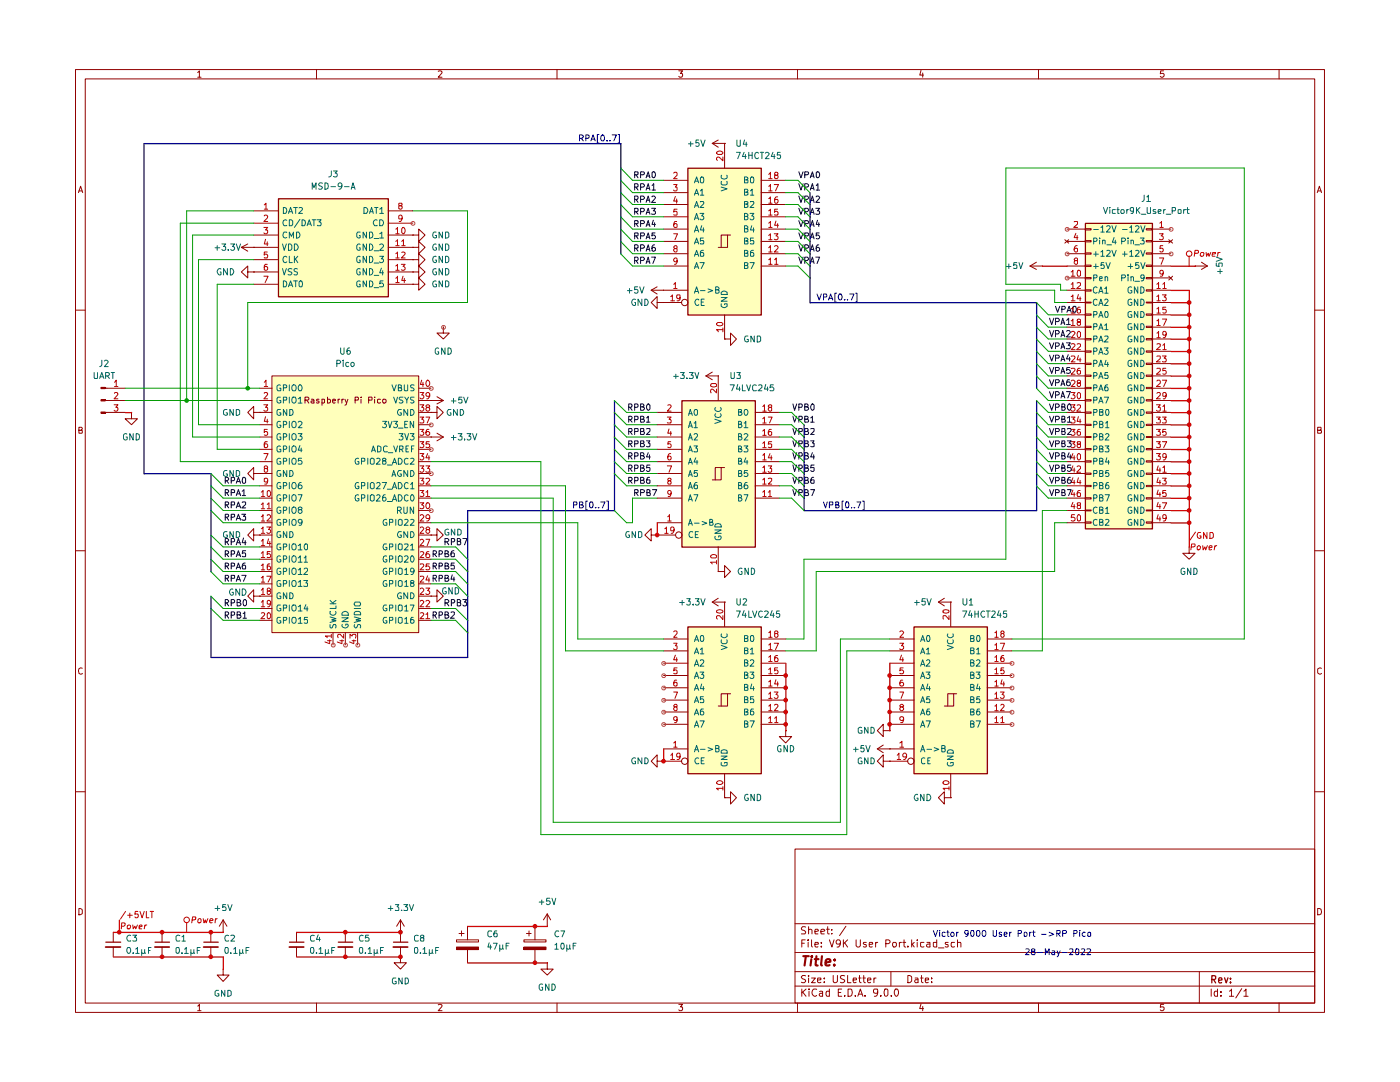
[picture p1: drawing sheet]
<svg xmlns="http://www.w3.org/2000/svg" width="279mm" height="216mm" viewBox="0 0 279 216" stroke-linecap="round" stroke-linejoin="round" font-family="sans-serif">
<g fill="none" stroke="#910000" stroke-width=".2">
<path d="M15.1 13.9h249.2v188.1h-249.2zM17 15.7h245.4v184.4h-245.4zM39.5 14.5l.3-.4v1.3M39.5 15.4h.6M63.2 13.9v1.8M87.5 14.2l.5-.1 .2 .3-.7 1h.7M111.2 13.9v1.8M135.5 14.1h.7l-.4 .5h.3v.7l-.5 .1-.1-.2M159.2 13.9v1.8M183.8 14.1l-.2 .9h.7M184.1 14.6v.8M207.3 13.9v1.8"/>
<path d="M232.2 14.1h-.6v.6l.6-.1 .1 .2v.4l-.2 .2h-.4l-.1-.2M255.3 13.9v1.8M15.7 38.4l.4-1.2 .4 1.2M15.7 38.1h.6M262.9 38.4l.4-1.2 .4 1.2M263.1 38.1h.5M15.1 61.9h1.9M262.4 61.9h1.9M15.7 85.8h.5l.2-.2-.1-.3h-.6v1.1h.6l.1-.5-.2-.1M263 85.8h.6v-.5h-.6v1.1h.6l.1-.4-.1-.2h-.2M15.1 109.9h1.9M262.4 109.9h1.9"/>
<path d="M16.4 133.3a.58 .58 0 0 0-.8 .6 .58 .58 0 0 0 .8 .5M263.7 133.3h-.3l-.4 .2 .1 .9 .3 .1 .3-.1M15.1 158h1.9M262.4 158h1.9M158.7 169.4h103.7v30.7h-103.7zM15.7 181.3h.3l.4 .3v.7l-.4 .2h-.3zM158.7 196.8h103.7M158.7 193.9h103.7M158.7 190.1h103.7M158.7 184.3h103.7M160 197.4v1.4M160 188.2h.5"/>
<path d="M160.2 197.9l.7 .9M160.7 187.5h-.7v1.5M160.8 194.7l-.6-.1-.3 .3a.74 .74 0 0 0 .8 .6l.1 .3-.3 .3-.6-.1M160.8 185l-.6-.1-.2 .2v.4l.5 .2 .3 .4-.2 .2h-.7M160.9 197.4l-.9 .7M161.3 187.5v.2M161.3 188v1M161.4 194.6v.2M161.4 185.6l.2-.2 .4 .2v.7M161.4 184.9v1.4M161.4 195.2v.9M161.5 197.4h.1"/>
<path d="M161.5 197.8v1M162 195.2h.7l-.7 .9h.7M162 187.5v1.3l.1 .2M162.6 188.5l.7-.1-.1-.4h-.5l-.1 .2v.6l.2 .2 .4-.1M162.6 185.9l.7-.1-.2-.4h-.3l-.2 .2v.6l.1 .1h.5M163 197.4h-.6a.79 .79 0 0 0-.3 .8 .79 .79 0 0 0 .6 .6l.3-.2M163.1 195.6l.7-.1v-.3h-.6l-.1 .1 .1 .7h.6M163.6 197.9h.6v.9M163.8 185.9l.8-.1-.1-.3-.4-.1-.3 .2 .1 .7h.6M163.9 188.8v.2M163.9 188v.2M164.2 198.1l-.6 .2-.1 .2 .2 .3 .5-.1"/>
<path d="M164.5 195.9v.2M164.5 195.2v.1M164.9 185.4h.6M165.2 184.9v1.3l.1 .1h.2M165.5 197.9l-.4-.1-.3 .3 .1 .6h.6M165.5 187.5l.5 1.5 .5-1.5M165.5 197.4v1.4M166 186.3h.1M166 185.5v.1M166.3 194.6l.1 1.4a.52 .52 0 0 0 .7-.2v-1.2M167.3 198h.5M167.7 188.1l-.1 .3h-.6l-.1-.6 .2-.3h.4l.2 .3-.1 .8-.1 .3-.5 .1"/>
<path d="M168 197.4h-.7v1.4h.7M168.3 187.5v1.5M168.6 198.6v.2M168.6 194.7h-.8a.57 .57 0 0 0 .1 .6 .57 .57 0 0 0 .6 .2l.1 .3a.6 .6 0 0 1-.9 .2M168.6 188.1l.6 .9M168.8 184.8l-1.2 1.9M169.2 194.6v1.5h.6M169.2 187.5l-.9 .9M169.2 197.4h.6a.94 .94 0 0 1-.1 1.4h-.5zM170.3 195.6l.6-.1v-.3h-.6v.1v.7h.6M170.7 198.6v.2M170.9 187.5v1.2l.2 .3h.3l.3-.3v-1.2"/>
<path d="M171.2 198.8l.5-1.4 .5 1.4M171.4 195.2h.5M171.4 198.4h.6M171.5 194.6v1.2l.4 .3M172.2 195.2h.5M172.4 194.6v1.2l.1 .3h.2M172.6 198.6v.2M172.9 188h-.5l-.1 .2 .1 .2 .5 .1v.4h-.6M173.1 195.6l.7-.1-.1-.3h-.5l-.1 .1 .1 .7h.5M173.5 188.5l.7-.1-.1-.4h-.5l-.1 .2v.6l.1 .2 .5-.1M174.4 195.2v.9M174.7 188v1"/>
<path d="M174.8 195.2h-.2l-.2 .2M175.2 197.9l-.3 .3-.5-.1v-.7h.7l.1 .2-.2 1-.5 .2M175.2 188h-.3l-.2 .3M175.8 198.6v.2M176.5 197.4h.5l.2 .2v.9l-.3 .3a.99 .99 0 0 1-.4-1.4zM176.8 188.3l.7-.1 .1-.4-.3-.3h-.5v1.5M177.8 193.9v2.9M177.9 198.6v.2M178.2 188.1l.5-.1 .2 .3v.4l-.3 .3h-.2l-.3-.3zM178.6 197.4h.1a.75 .75 0 0 1 .7 .6 .75 .75 0 0 1-.4 .8l-.4-.2-.1-.4zM179.5 188v1M179.9 188h-.2l-.2 .3"/>
<path d="M180.2 188h.6M180.4 187.5v1.3l.4 .2M181.2 194.6h.3l.4 .4v.7l-.4 .4h-.3zM181.2 188.8v.2M181.9 187.5v1.5M182 188.4l.5 .6M182.5 188l-.6 .5M182.6 195.2h.5l.1 .9M183 187.5v.2M183 188v1M183.2 195.5h-.5l-.2 .2 .2 .4 .5-.1M183.7 195.2h.5"/>
<path d="M183.9 194.6v1.2l.3 .3M184.4 188l-.7 .1v.7l.3 .2 .4-.1M184.7 195.6l.6-.1-.1-.3h-.5v.1v.7h.5M185 188h.6v1M185.6 188.4h-.4l-.3 .2v.2l.3 .2 .4-.1M185.9 195.9v.2M185.9 195.2v.1M186.9 188l-.6 .1v.7l.2 .2 .4-.1M186.9 187.5v1.5M187.3 189.1h1.1M189.2 188h-.5l-.1 .2 .2 .3h.4v.4h-.6M190.5 188h-.6l-.1 .3 .1 .6h.6"/>
<path d="M191.1 188.1l.6-.1 .1 1M191.1 187.5v1.5M239.3 193.9v6.2M241.7 197.4v1.4M243 197.9l-.4-.1-.3 .3 .1 .6h.6M243 197.4v1.4M243.7 198.6v.2M243.7 197.9v.1M245.4 197.8l.4-.4v1.4M245.4 198.8h.8M247.8 197.3l-1.2 1.8M248.2 197.8l.5-.4v1.4"/>
<path d="M248.2 198.8h.9M263 181.3a.65 .65 0 0 1 .7 .6 .65 .65 0 0 1-.7 .6zM39.5 200.7l.3-.3v1.3M39.5 201.7h.6M63.2 200.1v1.9M87.5 200.5l.5-.1 .2 .3-.7 1h.7M111.2 200.1v1.9M135.5 200.4h.7l-.4 .5h.3v.7l-.5 .1-.1-.2M159.2 200.1v1.9M183.8 200.3l-.2 .9h.7M184.1 200.8v.9M207.3 200.1v1.9"/>
<path d="M232.2 200.4h-.6v.6l.6-.1 .1 .2v.3l-.2 .3h-.4l-.1-.2M255.3 200.1v1.9"/>
</g>
<path d="M241.8 195.4h.7l.1-.6-.8-.1v1.4M242.2 195.4l.4 .7M243.2 195.6l.7-.1-.2-.4-.4 .1-.1 .7 .2 .2 .4-.1M244.4 195.1l.3 1 .4-1M245.6 196v.1M245.6 195.2v.2" fill="none" stroke="#910000" stroke-width=".25"/>
<path d="M160.3 190.8h1.1M160.8 190.8l-.2 1.9M161.9 191.4l-.1 1.3M162 190.8v.2M162.6 191.4h.8M162.9 190.8l-.1 1.8 .4 .1M164 190.8l-.1 1.6 .1 .3M164.8 192.1l.9-.2-.1-.4a.6 .6 0 0 0-.8 .1v1h.8M166.5 192.5v.2M166.6 191.5v.1" fill="none" stroke="#910000" stroke-width=".42"/>
<g fill="#ffb">
<path d="M54.3 75h29.3v51.2h-29.3z"/>
<path d="M137.2 125h14.7v29.3h-14.7z"/>
<path d="M55.5 39.6h22v19.6h-22z"/>
<path d="M137.2 33.5h14.7v29.3h-14.7z"/>
<path d="M216.6 44.5h13.4v61h-13.4z"/>
<path d="M136.1 79.9h14.6v29.2h-14.6z"/>
<path d="M182.4 125h14.6v29.3h-14.6z"/>
</g>
<g fill="none" stroke="#0f0f0f" stroke-width=".2">
<path d="M45 95.9h.4l.2-.2-.1-.4-.5-.1v1.2M45 98.3h.5l.1-.2-.1-.3-.5-.1v1.2M45.2 95.9l.4 .5M45.2 98.3l.4 .6M46.1 95.9l.6-.1 .1-.5-.7-.1v1.2M46.1 98.3h.6l.1-.5-.7-.1v1.2M47.2 96.4l.4-1.2 .4 1.2M47.2 98.9l.4-1.2 .4 1.2M47.3 96.1h.6M47.3 98.5h.6M48.3 98l.4-.3v1.2M48.3 98.9h.7"/>
<path d="M48.4 95.3l.4-.1 .2 .3v.8l-.2 .1-.4-.1zM45 115.4h.5l.1-.4-.1-.2h-.5v1.2M45 112.9h.5l.1-.1-.1-.4-.5-.1v1.2M45 108.1h.4l.2-.4-.2-.3h-.4v1.3M45 110.6h.4l.2-.3-.1-.3-.5-.1v1.2M45 103.2l.5-.1 .1-.3-.1-.2h-.5v1.2M45 100.8h.5l.1-.5-.1-.1h-.5v1.1M45.2 115.4l.4 .6M45.2 112.9l.4 .6M45.2 108.1l.4 .6M45.2 110.6l.4 .5M45.2 103.2l.4 .6"/>
<path d="M45.2 100.8l.4 .5M46.1 115.4h.6l.1-.5-.7-.1v1.2M46.1 112.9h.6l.1-.5-.7-.1v1.2M46.1 108.1l.6-.1 .1-.4-.2-.2h-.5v1.3M46.1 110.6l.6-.1 .1-.5-.7-.1v1.2M46.1 103.2l.7-.1v-.4l-.7-.1v1.2M46.1 100.8h.6l.1-.6h-.7v1.1M47.2 116l.4-1.2 .4 1.2M47.2 113.5l.4-1.2 .4 1.2M47.2 108.7l.4-1.3 .4 1.3M47.2 111.1l.4-1.2 .4 1.2M47.2 103.8l.4-1.2 .4 1.2"/>
<path d="M47.2 101.3l.4-1.1 .4 1.1M47.3 115.7h.6M47.3 113.2h.6M47.3 108.3h.6M47.3 110.7h.6M47.3 103.5h.6M47.3 101h.6M48.3 114.8h.8l-.5 1.2M48.3 102.6h.7l-.4 .4 .4 .1v.6h-.7M48.3 100.2h.6l.1 .5-.7 .6h.7M48.6 119.8l.3-.2 .3 .3v.7l-.3 .3a.72 .72 0 0 1-.3-1.1zM48.6 107.4l-.3 .9h.8"/>
<path d="M48.9 112.3l-.4 .1-.2 .9 .1 .2h.6v-.6l-.2-.1-.4 .1-.1 .1M48.9 107.9v.8M49 109.9h-.6l-.1 .6 .2-.2h.3l.2 .2v.5h-.7M86.4 112.9h.5l.2-.1-.1-.4-.6-.1v1.2M86.4 115.4h.5l.2-.4-.2-.2h-.5v1.2M86.4 110.6h.5l.2-.3-.1-.3-.6-.1v1.2M86.7 112.9l.4 .6M86.7 115.4l.4 .6M86.7 110.6l.4 .5M87.6 112.9h.6v-.5l-.6-.1v1.2M87.6 115.4h.6v-.6h-.6v1.2M87.6 110.6l.6-.1v-.5l-.6-.1v1.2"/>
<path d="M88.8 108.1h.5l.3-.4-.3-.3h-.5v1.3M88.8 112.9h.4l.3-.2-.1-.3-.6-.1v1.2h.6l.2-.4-.4-.2M88.8 115.4h.4l.3-.4-.2-.2h-.5v1.2h.5l.2-.1 .1-.3-.4-.2M88.8 110.5h.4l.3-.3-.1-.2-.6-.1v1.2h.6l.2-.4-.4-.2M89.2 108.1l.4 .6M90.1 108.1l.6-.1v-.5l-.6-.1v1.3M90.3 114.7l-.3 .9h.8M90.6 109.9l-.4 .1-.2 .9 .1 .2 .6-.1v-.5l-.2-.2h-.2l-.3 .3M90.6 115.1v.9M90.7 112.3h-.6l-.1 .6 .2-.1h.3l.2 .1v.6h-.7M91.3 108h.4l.2-.3-.2-.3h-.4v1.3h.5l.1-.2v-.4l-.2-.1M92.4 119.6h.7l-.4 .5h.3v.7l-.5 .1-.1-.2"/>
<path d="M92.4 107.4h.8l-.5 1.3M45 122.8h.4l.2-.3-.1-.3-.5-.1v1.3M45 120.3h.4l.2-.4-.2-.3h-.4v1.3M45.2 122.8l.4 .6M45.2 120.3l.4 .6M46.1 122.8l.6-.1 .1-.5-.7-.1v1.3M46.1 120.3l.6-.1 .1-.4-.2-.2h-.5v1.3M47.3 122.7l.6-.1v-.4l-.6-.1v1.3h.5l.3-.5-.4-.2M47.3 120.2l.6-.1v-.4l-.6-.1v1.3h.5l.3-.4-.4-.3M48.5 122.4l.3-.3v1.3M48.5 123.4h.7M86.4 122.8h.5l.2-.3-.1-.3-.6-.1v1.3"/>
<path d="M86.7 122.8l.4 .6M87.6 122.8l.6-.1v-.5l-.6-.1v1.3M88.8 120.3h.5l.3-.4-.3-.3h-.5v1.3M88.8 122.7l.6-.1v-.4l-.6-.1v1.3h.5l.3-.5-.4-.2M89.2 120.3l.4 .6M90 122.2h.7v.4l-.8 .8h.8M90.1 120.3l.6-.1v-.5l-.6-.1v1.3M91.3 120.2h.4l.2-.3-.2-.3h-.4v1.3h.5l.1-.2v-.3l-.2-.2"/>
</g>
<g fill="none" stroke="#910000" stroke-width=".2">
<path d="M51.8 77.5h2.5M51.8 79.9h2.5M54.3 75h29.3v51.2h-29.3zM60.9 79.8h.6l.1-.4-.1-.2h-.6v1.2M61.2 79.8l.4 .6M62.1 79.7h.5l.1 .7M62.7 79.9l-.6 .1v.2l.1 .2 .5-.1M63.7 79.7h-.5v.1v.2l.5 .1v.2h-.5M65.4 79.7h.4l.2 .1-.1 .5h-.5M65.4 79.2v1.2M67.5 79.7v.7M67.8 79.7h-.2l-.1 .1"/>
<path d="M68.2 79.7v.7M68.6 79.7h-.3l-.1 .1M68.8 79.7l.4 .7M69.4 79.7l-.3 1.1-.3 .1M70.9 79.8h.6v-.6h-.6v1.2M72 79.2v.1M72 79.7v.7M73.6 79.8h.6v-.5l-.6-.1v1.2M74.8 79.2v.1M74.8 79.7v.7M75.9 79.7l-.5 .1v.5h.5M76.5 79.7h.4l.1 .1v.5h-.5z"/>
<path d="M83.6 77.5h2.4M83.6 79.9h4.9M86 79.9h.1M87.2 79.2l1.3 .7M88.5 79.9l-1.3 .7M51.8 82.3h2.5M51.8 84.7h2.5M51.8 87.2h2.5M51.8 89.7h2.5M51.8 92.1h2.5M51.8 94.5h2.5M51.8 96.9h2.5"/>
<path d="M51.8 99.4h2.5M64.3 80.3h.5l-.1-.6h-.4v1.2M66.4 80l.6-.1-.1-.2h-.4l-.1 .1v.5l.1 .1 .4-.1M83.6 82.3h2.4M83.6 84.7h2.4M83.6 87.2h4.9M83.6 89.7h2.4M83.6 92.1h2.4M83.6 94.5h2.4M83.6 96.9h2.4M83.6 99.4h2.4M86 87.2h.1"/>
<path d="M86 82.3h1.2v-1.2l1.3 1.2-1.3 1.3v-1.3M86 82.3h.1M87.2 86.4l1.3 .8M88.5 87.2l-1.3 .8M50.6 119v-1.3l-1.2 1.3 1.2 1.1v-1.1h1.2M50.6 106.8v-1.3l-1.2 1.3 1.2 1.1v-1.1h1.2M51.8 119h.1M51.8 106.8h.1M51.8 101.9h2.5M51.8 104.3h2.5M51.8 106.8h2.5M51.8 109.1h2.5"/>
<path d="M51.8 111.6h2.5M51.8 114h2.5M51.8 116.5h2.5M51.8 119h2.5M83.6 101.9h2.4M83.6 104.3h2.4M83.6 106.8h2.4M83.6 109.1h2.4M83.6 111.6h2.4M83.6 114h2.4M83.6 116.5h2.4M83.6 119h2.4"/>
<path d="M86 119h1.2v-1.3l1.3 1.3-1.3 1.1v-1.1M86 119h.1M86 106.8h1.2v-1.3l1.3 1.3-1.3 1.1v-1.1M86 106.8h.1M51.8 121.4h2.5M51.8 123.8h2.5M66.5 126.2v2.5M68.9 126.2v2.5M71.4 126.2v2.5M83.6 121.4h2.4M83.6 123.8h2.4"/>
</g>
<g fill="none" stroke="#b90000" stroke-width=".2">
<path d="M52.7 76.3l.4-.4v1.2M52.7 78.5l.5-.2 .2 .4-.7 .9h.7M52.7 77.1h.7M83.8 78.3h.8l-.4 .5 .3 .1 .1 .4-.3 .3h-.3l-.2-.2M84.2 75.9l-.3 .8h.7M84.4 76.3v.8M85.2 75.9h.1a.68 .68 0 0 1 .5 .6 .68 .68 0 0 1-.5 .6 .81 .81 0 0 1-.1-1.2zM85.8 78.8l-.2 .3h-.4l-.2-.5 .3-.3h.2l.3 .3-.1 .6-.2 .3-.3 .1M52.2 98.2l.3-.3v1.2M52.2 99.1h.6M52.7 80.8h.7l-.4 .5h.3v.7h-.5l-.1-.1M52.7 90.5h.8l-.6 1.3"/>
<path d="M52.9 93.5l-.2-.1 .2-.4h.4v.5h-.4l-.2 .1v.5l.2 .1 .4-.1 .1-.1v-.3l-.2-.2M53 83.1l-.3 1h.8M53.3 85.7h-.6v.6l.5-.2 .2 .3-.1 .4h-.6M53.3 88.1h-.4l-.2 .3v.8h.6v-.6h-.4l-.2 .2M53.3 83.6v.8M53.4 95.9l-.2 .3-.5-.1v-.6l.5-.1 .2 .3-.1 .8-.5 .1M53.4 98l.3-.1a.84 .84 0 0 1 .1 1.2h-.3l-.2-.2zM83.8 80.8h.8l-.4 .5 .4 .1v.4l-.3 .2h-.3l-.2-.1M83.8 83.2h.8l-.4 .4 .4 .3v.3l-.2 .2-.6-.1M83.8 85.7h.8l-.4 .4 .4 .3-.1 .4h-.7M83.8 88.1h.8l-.4 .5h.3l.1 .2-.1 .4h-.7M83.8 90.5h.8l-.4 .5 .3 .1 .1 .4-.3 .3h-.3l-.2-.2"/>
<path d="M83.8 93h.8l-.4 .5 .4 .1v.4l-.3 .2h-.3l-.2-.1M83.8 95.4h.8l-.4 .5 .4 .2v.3l-.2 .2-.6-.1M83.8 97.9h.8l-.4 .4 .4 .2v.4l-.2 .2-.6-.1M85 83.2h.8l-.5 1.2M85 93h.8l-.5 .5 .5 .1v.4l-.3 .2h-.3l-.2-.1M85 95.5l.5-.1 .3 .3-.8 .9h.8M85 98.2l.3-.3v1.2M85 99.1h.8M85.3 81.3l-.3-.2 .1-.2h.6l.1 .2-.8 .4v.3l.3 .2h.2l.3-.2v-.3l-.3-.2M85.3 90.5l-.3 .9h.8M85.6 85.7l-.4 .1-.2 .8 .3 .3 .4-.1 .1-.4-.3-.3h-.2l-.3 .3M85.6 90.9v.9"/>
<path d="M85.7 88.1h-.6l-.1 .5h.7v.6h-.7M52.2 100.7l.3-.4v1.2M52.2 103.1l.3-.4v1.3M52.2 105.5l.3-.3v1.2M52.2 107.9l.3-.3v1.3M52.2 110.4l.3-.3v1.1M52.2 112.9l.3-.4v1.2M52.2 115.3l.3-.3v1.2M52.2 117.8l.3-.5v1.3M52.2 101.5h.6M52.2 104h.6M52.2 106.4h.6"/>
<path d="M52.2 108.9h.6M52.2 111.2h.6M52.2 113.7h.6M52.2 116.2h.6M52.2 118.6h.6M53.3 105.2h.7l-.4 .5h.3l.1 .5-.2 .2h-.4l-.1-.1M53.3 115h.8l-.6 1.2M53.3 100.7l.4-.4v1.2M53.3 102.9l.5-.2 .2 .4-.7 .9h.7M53.3 101.5h.7M53.5 117.9l-.2-.4 .5-.2 .2 .4-.2 .2-.5 .1v.4l.2 .2h.3l.2-.2v-.3l-.2-.2M53.6 107.5l-.3 1h.8"/>
<path d="M53.8 112.5h-.3l-.2 .3v.8h.6l.1-.4-.2-.3h-.3l-.2 .3M53.8 108v.9M53.9 110.1h-.6v.6l.5-.2 .2 .2v.4l-.2 .1h-.5M83.8 100.3h.8l-.4 .5 .4 .2-.1 .4h-.7M83.9 102.9l.4-.2 .3 .4-.8 .9h.8M83.9 105.3l.4-.1 .3 .3-.8 .9h.8M83.9 107.8l.4-.2 .3 .3-.8 1h.8M83.9 110.1h.4l.3 .3-.8 .8h.8M83.9 112.6l.5-.1 .2 .4-.8 .8h.8M83.9 115.1l.5-.1 .2 .3-.8 .9h.8M83.9 117.5l.4-.2 .3 .5-.8 .8h.8M83.9 120l.4-.2 .3 .3-.8 1h.8"/>
<path d="M85 107.6h.8l-.5 1.3M85 117.3h.8l-.5 .6h.4l.1 .5-.3 .2h-.3l-.2-.2M85 120l.2-.2h.3l.3 .3-.8 1h.8M85.2 100.3h.1a.62 .62 0 0 1 .5 .6 .62 .62 0 0 1-.5 .6 .84 .84 0 0 1-.1-1.2zM85.3 105.7l-.3-.3 .3-.2h.2l.3 .3-.8 .4v.3l.3 .2h.2l.3-.2v-.3l-.3-.2M85.3 114.9l-.3 .8h.8M85.6 110.1h-.4a.94 .94 0 0 0 0 1.1h.4l.2-.1v-.4l-.3-.2h-.2l-.3 .2M85.6 115.3v.9M85.7 112.5h-.6l-.1 .6 .2-.2h.3l.3 .3-.1 .4h-.7M85.8 103.3l-.2 .2h-.4l-.2-.2v-.3l.3-.3h.2l.3 .3a.9 .9 0 0 1-.5 1h-.1M52.2 120.1l.3-.3v1.3M52.2 122.3h.4l.2 .3-.7 .8h.7"/>
<path d="M52.2 121.1h.6M53.4 122.3h.2a.75 .75 0 0 1 .2 1.1h-.3l-.2-.1zM54 120.3l-.2 .3-.5-.1v-.5l.5-.2a.72 .72 0 0 1 .2 .7 .72 .72 0 0 1-.6 .6M65.4 127.8h.7M65.8 127.7v.7l-.9-.3M66.1 126.9h-1.2l.4 .2v.2M66.1 126.6v.7M67.8 127.8h.8M68.2 127.7v.7l-.9-.3M68.6 126.6v.7l-.7-.7h-.4v.7M69.8 127.3v-.7l.5 .3 .1-.3h.5v.7M70.3 127.8h.7"/>
<path d="M70.6 127.7v.7l-.8-.3M83.9 122.3h.4l.3 .3-.8 .8h.8M85 122.6l.3-.3v1.1M85 123.4h.8"/>
</g>
<g fill="none" stroke="#006665" stroke-width=".2">
<path d="M56 76.9a.45 .45 0 0 0-.7 .1v.7l.2 .3 .5-.1v-.4h-.2M56 79.2h-.5l-.2 .3v.7a.52 .52 0 0 0 .7 .1v-.4h-.2M56.6 77.4h.5v-.5l-.5-.1v1.2M56.6 79.8h.5v-.6h-.5v1.2M57.7 76.8v1.2M57.7 79.2v1.2M58.3 77l.3-.2 .3 .1a.87 .87 0 0 1 0 1.1h-.5l-.2-.4zM58.4 79.2h.5l.2 .5-.1 .6-.2 .1-.4-.1-.2-.3zM59.5 79.6l.4-.4v1.2M59.7 76.9l.2-.1a.84 .84 0 0 1 .2 1.2l-.4-.1a.78 .78 0 0 1 0-1zM78.2 76.8l.5 1.2 .4-1.2M78.6 79.2l.4 1.2 .3-1.2"/>
<path d="M79.5 77.4l.5-.1 .1-.4-.6-.1v1.2h.6v-.6h-.3M80.4 79.2h-.6l-.1 .2 .2 .4h.3l.2 .3-.1 .2h-.6M80.7 76.8l.1 1.2 .6-.1v-1.1M80.8 79.2l.4 .6 .3-.6M81.2 79.8v.6M82.6 76.9h-.6v.3l.6 .4-.1 .4h-.5M82.6 79.2l-.6 .1v.4l.6 .4-.2 .3-.4-.1M56 81.7h-.5l-.2 .3v.6a.52 .52 0 0 0 .7 .2v-.4h-.2M56 84.2l-.4-.1-.3 .3v.6l.2 .3h.3l.2-.1v-.4h-.2M56 86.6l-.4-.1-.3 .4v.6l.3 .3 .4-.2v-.4h-.2M56 89.1a.45 .45 0 0 0-.7 .1v.7l.2 .3 .5-.1v-.4h-.2M56 91.5a.45 .45 0 0 0-.7 .2v.7l.2 .2 .5-.1v-.4h-.2"/>
<path d="M56 93.9h-.5l-.2 .2v.7a.52 .52 0 0 0 .7 .2v-.4h-.2M56 96.3a.42 .42 0 0 0-.7 .3v.6l.2 .2h.5v-.4h-.2M56 98.8l-.4-.1-.3 .4v.5l.2 .3 .3 .1 .2-.2v-.3h-.2M56.6 84.7h.5v-.5l-.5-.1v1.2M56.6 87.2l.5-.1v-.5l-.5-.1v1.3M56.6 89.7l.5-.1v-.5l-.5-.1v1.2M56.6 92h.5v-.5l-.5-.1v1.2M56.6 96.9h.5v-.6h-.5v1.2M56.6 99.4l.5-.1v-.5l-.5-.1v1.3M57.2 81.7v1.2l-.6-1.2v1.2M57.2 93.9v1.2l-.6-1.2v1.2M57.7 84.1v1.2"/>
<path d="M57.7 86.5v1.3M57.7 89v1.2M57.7 91.4v1.2M57.7 96.3v1.2M57.7 98.7v1.3M57.8 81.7h.4a.66 .66 0 0 1 .3 .8 .66 .66 0 0 1-.7 .4zM57.8 93.9h.4a.66 .66 0 0 1 .3 .7 .66 .66 0 0 1-.7 .5zM58.3 84.2l.3-.1 .3 .1a.77 .77 0 0 1-.1 1.1h-.4a.92 .92 0 0 1-.1-1.1zM58.3 86.7l.3-.2 .3 .1a.77 .77 0 0 1-.1 1.2l-.4-.1a.92 .92 0 0 1-.1-1zM58.3 89.2l.3-.2 .3 .1a.87 .87 0 0 1 0 1.1h-.5l-.2-.4zM58.3 98.9l.3-.2 .3 .1a.77 .77 0 0 1-.1 1.2l-.4-.1a.92 .92 0 0 1-.1-1zM58.4 91.5l.4-.1 .2 .2 .1 .6-.2 .4h-.5l-.1-.1-.1-.6z"/>
<path d="M58.4 96.3h.4a.73 .73 0 0 1 0 1.2l-.4-.1a.87 .87 0 0 1 0-1.1zM59.5 84.2l.2-.1h.3l.3 .2-.1 .4-.7 .6h.8M59.5 86.5h.8l-.4 .5 .4 .2v.3l-.3 .3h-.3l-.2-.2M59.5 98.7h.8l-.5 1.3M59.5 80.4h.8M59.9 88.9l-.4 .9h.8M60.1 96.3a.72 .72 0 0 0-.6 .5 .72 .72 0 0 0 .3 .7l.4-.1a.42 .42 0 0 0 0-.5 .42 .42 0 0 0-.6 0l-.1 .1M60.1 89.4v.8M60.2 91.4h-.6l-.1 .6 .2-.1h.3l.3 .2-.1 .4h-.7M71.5 91.5v-.1a.66 .66 0 0 0-.6 .5 .66 .66 0 0 0 .2 .7l.5-.1v-.4h-.2M71.5 96.3a.54 .54 0 0 0-.6 .2 .54 .54 0 0 0 0 .7v.2l.4 .1 .3-.1v-.4h-.2M71.5 98.8v-.1a.64 .64 0 0 0-.6 .6 .64 .64 0 0 0 .5 .7l.2-.2v-.3h-.2"/>
<path d="M72.1 92h.6l.1-.5-.7-.1v1.2M72.1 96.9h.7v-.5l-.2-.1h-.5v1.2M72.1 99.4h.5l.2-.2v-.3l-.2-.2h-.5v1.3M73.4 91.4v1.2M73.4 96.3v1.2M73.4 98.7v1.3M73.9 91.6l.3-.2 .5 .2v.9l-.2 .1h-.4l-.2-.1zM73.9 98.9l.3-.2 .5 .2v.9l-.3 .2-.5-.2zM74.2 90.2l.3-1.2 .4 1.2M74.2 96.3h.2l.3 .2v.9l-.3 .1-.5-.1v-.9zM74.2 89.8h.6M75.2 91.5l.4-.1 .3 .4-.8 .8h.8"/>
<path d="M75.2 96.4l.4-.1h.2l.1 .4-.8 .8h.8M75.2 98.9l.4-.2 .3 .4-.8 .9h.8M75.4 89l.6 .2v.7l-.2 .3h-.4zM76.3 96.3h.8l-.6 1.2M76.4 84.1h.7l-.4 .5 .3 .1 .1 .4-.2 .2h-.4l-.1-.1M76.5 91.9h-.1v-.4h.6v.4l-.6 .1 .1 .6 .5-.1v-.3l-.2-.3M76.9 98.7l-.4 .1-.1 .3v.7l.4 .2 .2-.3-.1-.5h-.4l-.1 .3M77.3 89.1h-.1a.45 .45 0 0 0-.7 .1v.7l.2 .3 .6-.1M77.3 92.8h.9M77.3 97.6h.9M77.5 84.1l.3 1.2 .4-1.2M77.5 90.3h.9"/>
<path d="M78.2 95.1l.4-1.2 .4 1.2M78.3 92.6l.4-1.2 .5 1.2M78.3 97.5l.4-1.2 .5 1.2M78.3 100l.4-1.3 .5 1.3M78.3 94.7h.6M78.4 92.3h.6M78.4 97.2h.6M78.4 99.6h.6M78.6 84.1h.7l-.4 .5 .3 .1 .1 .4-.2 .2h-.4l-.1-.1M78.6 89l.4 1.2 .3-1.2M79.5 91.4a.66 .66 0 0 1 .7 .4 .66 .66 0 0 1-.2 .8h-.5zM79.5 96.3a.65 .65 0 0 1 .8 .6 .65 .65 0 0 1-.8 .6z"/>
<path d="M79.5 98.7a.65 .65 0 0 1 .8 .7 .65 .65 0 0 1-.8 .6zM79.5 85.4h.9M79.7 86.5h.7l-.4 .5 .4 .2v.3l-.2 .3h-.4l-.1-.2M79.8 89.7h.5l.1-.2v-.4l-.6-.1v1.2M80.1 81.7h-.5a.61 .61 0 0 0-.2 .8 .61 .61 0 0 0 .7 .3v-.4h-.3M80.1 93.9h-.5a.61 .61 0 0 0-.2 .8 .61 .61 0 0 0 .7 .3v-.4h-.3M80.1 89.7l.3 .5M80.8 86.5l.4 1.3 .3-1.3M80.8 84.7h.4M81 89.6h.4M81.4 81.7v1.2l-.8-1.2v1.2M81.4 84.1h-.6v1.2h.6"/>
<path d="M81.4 93.9v1.2l-.8-1.2v1.2M81.4 91.5l-.2-.1a.67 .67 0 0 0-.5 .5 .67 .67 0 0 0 .2 .7l.5-.1M81.4 96.4v-.1a.54 .54 0 0 0-.7 .2 .54 .54 0 0 0 .1 .7v.2l.3 .1 .3-.1M81.4 98.9l-.2-.2a.65 .65 0 0 0-.5 .7 .65 .65 0 0 0 .5 .6l.2-.2M81.5 89h-.5v1.2h.5M81.9 86.5h.7l-.4 .5 .4 .2v.3l-.2 .3h-.4l-.1-.2M82 81.7h.4a.66 .66 0 0 1 .2 .8 .66 .66 0 0 1-.6 .4zM82 91.5l.4-.1 .2 .4-.7 .8h.7M82 93.9h.4a.66 .66 0 0 1 .2 .7 .66 .66 0 0 1-.6 .5zM82 96.7l.3-.4v1.2M82 97.5h.6M82.1 89.6h.4"/>
<path d="M82.2 98.7a.68 .68 0 0 1 .4 .7 .68 .68 0 0 1-.4 .6l-.2-.3v-.7zM82.5 84.1v1.2l-.6-1.2v1.2M82.6 89h-.5v1.2M56 101.3l-.4-.1-.2 .1v.9a.37 .37 0 0 0 .3 .3 .37 .37 0 0 0 .3-.2v-.4h-.2M56 103.7a.45 .45 0 0 0-.7 .2v.7l.2 .2 .5-.1v-.4h-.2M56 106.1h-.5l-.2 .2v.7a.52 .52 0 0 0 .7 .2v-.4h-.2M56 108.5h-.5l-.2 .3v.7a.52 .52 0 0 0 .7 .1v-.4h-.2M56 111l-.4-.1-.3 .3v.6l.2 .3 .3 .1 .2-.2v-.3h-.2M56 113.5l-.4-.1-.3 .3v.6l.3 .3 .4-.1v-.5h-.2M56 115.9a.45 .45 0 0 0-.7 .2v.7l.2 .2 .5-.1v-.4h-.2M56 118.4a.45 .45 0 0 0-.7 .1v.7l.2 .3 .5-.1v-.4h-.2M56.6 101.9l.5-.1v-.5l-.5-.1v1.2"/>
<path d="M56.6 104.2h.5v-.5l-.5-.1v1.2M56.6 109.1l.5-.1v-.5h-.5v1.2M56.6 111.6l.5-.1v-.5l-.5-.1v1.3M56.6 114h.5v-.5l-.5-.1v1.2M56.6 116.5l.5-.1v-.5l-.5-.1v1.2M57.2 106.1v1.2l-.6-1.2v1.2M57.2 118.3v1.2l-.6-1.2v1.2M57.7 101.2v1.2M57.7 103.6v1.2M57.7 108.5v1.2M57.7 110.9v1.3M57.7 113.4v1.2"/>
<path d="M57.7 115.8v1.2M57.8 106.1h.4a.66 .66 0 0 1 .3 .7 .66 .66 0 0 1-.7 .5zM57.8 118.3a.66 .66 0 0 1 .7 .4 .66 .66 0 0 1-.3 .8h-.4zM58.3 101.3l.3-.1 .3 .1a.8 .8 0 0 1-.1 1.1h-.2a.79 .79 0 0 1-.3-1.1zM58.3 103.8l.3-.2 .3 .1a.87 .87 0 0 1 0 1.1h-.5l-.2-.3zM58.3 111.1l.3-.2 .3 .1a.77 .77 0 0 1-.1 1.2l-.4-.1a.92 .92 0 0 1-.1-1zM58.3 113.5l.3-.1 .3 .1a.77 .77 0 0 1-.1 1.1h-.4a.92 .92 0 0 1-.1-1.1zM58.3 116l.3-.2 .3 .1a.87 .87 0 0 1 0 1.1h-.5l-.2-.3zM58.4 108.5h.5a.77 .77 0 0 1-.1 1.2l-.4-.1a.87 .87 0 0 1 0-1.1zM59.5 108.9l.4-.4v1.2M59.5 111.3l.4-.4v1.3M59.5 113.7h.2l.2-.3v1.2"/>
<path d="M59.5 116.2l.4-.4v1.2M59.5 109.7h.8M59.5 112.2h.8M59.5 114.6h.8M59.5 117h.8M59.8 101.7l-.3-.2 .1-.2h.6l.1 .2-.8 .4v.3l.3 .2h.2l.3-.2v-.3l-.3-.2M60.3 104.1l-.3 .3h-.2l-.3-.3 .1-.4 .4-.1 .3 .3-.2 .8-.4 .1M60.6 115.8h.8l-.4 .5 .4 .1v.5h-.8M60.7 111.3l.3-.4v1.3M60.7 113.5l.2-.1h.3l.2 .1v.4l-.8 .7h.8M60.7 112.2h.7M60.9 108.5h.3l.2 .2v.8l-.3 .2a.75 .75 0 0 1-.2-1.2z"/>
<path d="M65.9 119.8l.6 .7M67.1 119.8l-.7 .5M77.1 103.7l-.1-.1a.66 .66 0 0 0-.5 .5 .66 .66 0 0 0 .2 .7l.5-.1v-.4h-.2M77.1 108.5h-.4a.61 .61 0 0 0-.3 .8 .61 .61 0 0 0 .8 .3v-.4h-.2M77.1 111l-.1-.1a.64 .64 0 0 0-.5 .6 .64 .64 0 0 0 .5 .7l.2-.2v-.3h-.2M77.1 113.5l-.1-.1a.64 .64 0 0 0-.6 .6 .64 .64 0 0 0 .6 .6l.2-.1v-.5h-.2M77.1 115.9l-.1-.1a.66 .66 0 0 0-.5 .5 .66 .66 0 0 0 .2 .7l.5-.1v-.4h-.2M77.3 100.1h.9M77.7 104.2h.6l.1-.5-.7-.1v1.2M77.7 109.1l.7-.1v-.4l-.7-.1v1.2M77.7 111.6l.7-.1v-.4l-.2-.2h-.5v1.3M77.7 114h.5l.2-.1v-.4l-.2-.1h-.5v1.2"/>
<path d="M77.7 116.5h.5l.2-.2v-.4l-.7-.1v1.2M79 103.6v1.2M79 108.5v1.2M79 110.9v1.3M79 113.4v1.2M79 115.8v1.2M79.3 101.9h.5l.3-.3-.1-.3-.7-.1v1.2M79.5 103.8l.3-.2 .5 .2v.8l-.2 .2h-.4l-.2-.2zM79.5 108.7l.2-.2h.4l.2 .2v.9l-.3 .1-.5-.1zM79.5 111.1l.3-.2 .5 .2v.9l-.3 .2-.5-.2zM79.5 113.5l.3-.1 .5 .1v1l-.3 .1-.5-.1zM79.5 116l.3-.2 .5 .2v.8l-.2 .2h-.4l-.2-.2z"/>
<path d="M79.7 101.9l.4 .5M80.1 106.1h-.5a.61 .61 0 0 0-.2 .8 .61 .61 0 0 0 .7 .3v-.4h-.3M80.1 118.4a.61 .61 0 0 0-.8 .3 .61 .61 0 0 0 .3 .8h.5v-.5h-.3M80.6 101.2v1.1l.2 .1h.2l.3-.2v-1M80.8 103.7l.4-.1 .2 .4-.7 .8h.7M80.8 108.6l.6-.1v.4l-.7 .8h.7M80.8 111.1l.4-.2 .2 .1v.3l-.7 .9h.7M80.8 113.7l.3-.3v1.2M80.8 116.2l.3-.4v1.2M80.8 114.6h.6M80.8 117h.6M81.4 106.1v1.2l-.8-1.2v1.2"/>
<path d="M81.4 118.3v1.2l-.8-1.2v1.2M82 103.7l.4-.1 .2 .4-.7 .8h.7M82 106.1h.4a.66 .66 0 0 1 .2 .7 .66 .66 0 0 1-.6 .5zM82 108.9l.3-.4v1.2M82 118.3a.66 .66 0 0 1 .6 .4 .66 .66 0 0 1-.2 .8h-.4zM82 109.7h.6M82.1 116.3l-.1-.1v-.3h.5v.3l-.5 .3v.5h.5l.1-.2v-.2l-.2-.3M82.2 110.9a.68 .68 0 0 1 .4 .6 .68 .68 0 0 1-.4 .7l-.2-.3v-.7zM82.5 101.2v1.2l-.6-1.2v1.2M82.6 113.9l-.2 .2-.4-.1v-.5l.4-.1a.72 .72 0 0 1 .2 .7 .72 .72 0 0 1-.6 .5M56 120.7h-.5l-.2 .3v.7a.52 .52 0 0 0 .7 .1v-.4h-.2M56 123.2h-.5l-.2 .2v.6l.2 .3h.5v-.4h-.2"/>
<path d="M56.6 121.3h.5v-.6h-.5v1.2M56.6 123.8l.5-.1v-.5h-.5v1.2M57.7 120.7v1.2M57.7 123.2v1.2M58.4 120.7h.5a.77 .77 0 0 1-.1 1.2l-.4-.1a.87 .87 0 0 1 0-1.1zM58.4 123.2h.5a.77 .77 0 0 1-.1 1.2l-.4-.1a.87 .87 0 0 1 0-1.1zM59.5 121.1l.4-.4v1.2M59.5 123.5l.4-.3v1.2M59.5 121.9h.8M59.5 124.4h.8M61 120.6l-.3 .9h.8M61.3 121.1v.8"/>
<path d="M61.4 123.2h-.6l-.1 .5h.7v.6h-.7M65.9 124.6v.5l.1 .2 .4-.2 .1-.5h.5v.7M65.9 123.1l1.2 .3-.9 .3 .9 .2-1.2 .3M65.9 120.5h1.2M66 122l-.1 .5a.61 .61 0 0 0 .7 .2 .61 .61 0 0 0 .4-.7M67.1 120.9v.5h-1.2M68.2 123.3h1.3l-1.3 .7h1.3M68.3 124.6l-.1 .1a.64 .64 0 0 0 .6 .6 .64 .64 0 0 0 .7-.5l-.2-.3h-.3v.3M68.3 122.3a.66 .66 0 0 1 .8-.3 .66 .66 0 0 1 .4 .8h-1.3zM70.7 123.1l1.3 .3-1 .3 1 .2-1.3 .3M70.7 121.4h1.3M70.8 124.6l-.1 .4 .2 .3 .3-.1 .3-.6h.3l.2 .2-.1 .5"/>
<path d="M70.8 122.2l.2-.2h.6l.4 .3v.4h-1.3zM70.9 120.1h.9l.2 .5-.2 .3h-.9l-.2-.3zM77.1 120.7h-.4a.61 .61 0 0 0-.3 .8 .61 .61 0 0 0 .8 .3v-.4h-.2M77.1 123.2h-.4a.67 .67 0 0 0-.2 .7 .67 .67 0 0 0 .5 .5l.2-.1v-.4h-.2M77.7 121.3h.6l.1-.5-.7-.1v1.2M77.7 123.8l.7-.1v-.4l-.7-.1v1.2M79 120.7v1.2M79 123.2v1.2M79.5 123.4l.2-.2h.4l.2 .2v.8l-.3 .2-.5-.2zM79.7 120.7h.4l.2 .2v.8l-.3 .2-.5-.2v-.8zM80.8 121.1l.3-.4v1.2M80.8 123.5l.3-.3v1.2"/>
<path d="M80.8 121.9h.6M80.8 124.4h.6M81.9 120.7h.7l-.5 1.2M82.5 123.2h-.4l-.1 .2v.9a.42 .42 0 0 0 .5-.1 .42 .42 0 0 0 0-.5l-.4-.1-.1 .3"/>
</g>
<path d="M20.1 77.3h.9v.3h-.9z" fill="#910000"/>
<path d="M20.1 77.3h.9v.3h-.9z" fill="none" stroke="#910000" stroke-width=".2"/>
<path d="M20.1 79.8h.9v.2h-.9z" fill="#910000"/>
<path d="M20.1 79.8h.9v.2h-.9z" fill="none" stroke="#910000" stroke-width=".2"/>
<path d="M20.1 82.2h.9v.3h-.9z" fill="#910000"/>
<g fill="none" stroke="#910000" stroke-width=".2">
<path d="M48.2 49.4l1.2 .7M48.2 49.4h2.4M49.4 54.3v-1.2l-1.2 1.2 1.2 1.2v-1.2h1.2M49.4 48.7l-1.2 .7M50.6 49.4h.1M50.6 54.3h.1M21 77.5h4M21 79.9h4M20.1 82.2h.9v.3h-.9zM21 82.3h4M26.2 82.3v1.3h1.2l-1.2 1.1-1.2-1.1h1.2M26.2 82.3h.1"/>
<path d="M50.6 82.3v-1.2l-1.2 1.2 1.2 1.3v-1.3h1.2M50.6 94.5v-1.2l-1.2 1.2 1.2 1.3v-1.3h1.2M51.8 82.3h.1M51.8 94.5h.1M143.3 119.4l-1.1 .7M132.4 127.5h4.8M132.4 129.9h4.8M132.4 132.3h4.8M132.4 134.8h4.8M132.4 137.2h4.8M132.4 139.7h4.8M142.2 120.1l1.1 .8"/>
<path d="M142.2 120.1h2.4M144.6 120.1h.1M144.6 120.1v4.9M145.2 138.4h-1.3v2.5M145.8 138.4h-.6v2.5h-1.9M151.9 127.5h4.9M151.9 129.9h4.9M151.9 132.3h4.9M151.9 134.8h4.9M151.9 137.2h4.9M151.9 139.7h4.9M131.1 151.9v-1.3l-1.1 1.3 1.1 1.2v-1.2h1.3"/>
<path d="M132.4 151.9h.1M132.4 142.1h4.8M132.4 144.5h4.8M132.4 149.4h4.8M132.4 151.9h3.7M144.6 154.3v4.9M151.9 142.1h4.9M151.9 144.5h4.9M104.6 187.5h4.4v.5h-4.4zM105.1 186.3h.9M105.6 185.8v1M109.2 184.8h.1"/>
<path d="M109.2 182.4l-.7 1.2M109.2 182.4l.7 1.2M109.2 182.4v2.4"/>
<circle cx="136.6" cy="151.9" r=".64"/>
</g>
<g fill="none" stroke="#b90000" stroke-width=".2">
<path d="M22.9 76.3l.3-.4v1.2M22.9 78.5l.4-.2 .2 .4-.7 .9h.7M22.9 77.1h.6M22.8 80.8h.7l-.4 .5h.3v.7h-.5l-.1-.1M134.4 126.1l.2-.2h.4l.1 .2v.3l-.7 .8h.7M134.4 128.4h.7l-.3 .5h.3v.6l-.1 .1h-.4l-.2-.1M134.4 138.1h.8l-.5 1.3M134.8 130.7l-.4 1h.8M135 135.7l-.4 .1-.2 .8 .3 .3 .4-.1v-.6l-.4-.1-.3 .3M135 131.2v.8M135.1 133.3h-.6l-.1 .6 .2-.2h.4l.1 .2v.5h-.7M143 121.9a.75 .75 0 0 1 1.3 .2 .75 .75 0 0 1-1.3-.2z"/>
<path d="M144.3 122.8v.8l-.7-.8h-.4l-.2 .2v.4l.2 .1M153.4 126.2l.4-.3v1.3M153.4 128.7l.4-.3v1.2M153.4 131.1l.4-.3v1.2M153.4 133.6l.4-.3v1.1M153.4 136.1l.4-.4v1.2M153.4 138.5l.4-.4v1.3M153.4 127.2h.7M153.4 129.6h.7M153.4 132h.7M153.4 134.4h.7M153.4 136.9h.7"/>
<path d="M153.4 139.4h.7M154.5 128.4h.9l-.6 1.2M154.5 138.1h.8l-.4 .5 .3 .1v.6l-.5 .1-.2-.2M154.8 126.4l-.2-.1 .2-.4 .4 .1v.4h-.4l-.2 .2v.4l.2 .2h.2l.3-.3-.1-.4-.2-.1M154.9 135.6l-.3 .9h.8M155.2 130.8h-.3l-.3 .3v.8l.6 .1v-.7l-.4-.1-.2 .3M155.2 133.3h-.6v.6l.4-.2 .3 .2-.1 .5h-.6M155.2 136.1v.8M133.9 150.7l.3-.4v1.3M133.9 151.6h.7M134.4 148.2l.4-.3v1.2M134.4 149.1h.7"/>
<path d="M134.7 141.1l-.3-.3 .3-.3h.3l.1 .5-.4 .1-.3 .2v.3l.3 .2 .4-.2v-.4l-.1-.1M135.1 143.5v.2a.42 .42 0 0 1-.5-.1 .42 .42 0 0 1-.1-.5h.6v.8l-.1 .3h-.4M135.7 150.9l-.1 .1h-.5v-.6l.4-.1 .2 .1v.8l-.2 .3-.4 .1M143 156.1a.71 .71 0 0 1 .7-.3 .71 .71 0 0 1 .6 .4 .71 .71 0 0 1-.7 .4 .71 .71 0 0 1-.6-.5zM144.3 157.3h-1.3l.3 .3M144.3 157v.6M153.4 140.9l.4-.4v1.3M153.4 143.3l.4-.3v1.2M153.4 141.8h.7M153.4 144.2h.7M154.6 140.7l.4-.2 .3 .4-.8 .9h.8M154.6 143.3l.3-.3v1.2"/>
<path d="M154.6 144.2h.7"/>
</g>
<path d="M126.7 98.3h.6v-.5l-.6-.1v1.2M126.9 98.3l.4 .6M127.8 98.3h.6l.2-.2-.1-.3-.7-.1v1.2M129.1 98.3h.4l.2-.2v-.3l-.6-.1v1.2h.6l.1-.4-.1-.2h-.2M130.2 97.7h.9l-.6 1.2" fill="none" stroke="#0f0f0f" stroke-width=".2"/>
<path d="M117.3 100h-.4v1.8h.4M121.1 100h.3v1.8h-.3M114.5 100.8h.6v-.6h-.6v1.1M115.7 100.8l.5-.1v-.5h-.5v1.1h.6l.1-.4-.3-.1M117.7 100.3l.2-.1h.3a.77 .77 0 0 1-.2 1.1l-.3-.2zM118.9 101.3h.1M119.5 101.3h.1M119.9 100.2h.8l-.5 1.1" fill="none" stroke="#00008a" stroke-width=".2"/>
<path d="M137.3 125.1h14.6v29.3h-14.6z" fill="none" stroke="#910000" stroke-width=".25"/>
<g fill="none" stroke="#006665" stroke-width=".2">
<path d="M138.6 128l.4-1.2 .4 1.2M138.6 130.5l.4-1.2 .4 1.2M138.6 132.9l.4-1.2 .4 1.2M138.6 135.4l.4-1.3 .4 1.3M138.6 137.7l.4-1.1 .4 1.1M138.7 127.7h.6M138.7 130.1h.6M138.7 132.6h.6M138.7 135h.6M138.7 137.4h.6M138.7 139.9h.6M139.7 134.1h.8l-.5 .5h.4l.1 .2-.1 .5-.5 .1-.2-.2"/>
<path d="M139.8 127l.2-.2h.3a.77 .77 0 0 1-.2 1.2l-.3-.2zM139.8 129.6l.3-.3v1.2M139.8 131.8l.4-.1 .3 .3-.8 .9h.8M139.8 130.5h.7M140 136.5l-.2 .9h.7M140.4 139h-.6v.6l.4-.2 .3 .3-.1 .5-.6-.1M140.4 137v.7M143.9 128.8l1.2 .4-1.2 .4M144 127.7l-.1 .5 .3 .2h.7l.2-.2-.1-.5M144 126.5l-.1 .5 .5 .3 .7-.3-.1-.5M148.6 127.4h.4l.3-.2-.2-.4h-.5v1.2l.7-.1v-.4l-.3-.1M148.6 129.8h.5l.2-.3-.2-.2h-.5v1.2l.7-.1v-.4l-.3-.2"/>
<path d="M148.6 132.2h.5l.2-.3-.3-.2h-.4v1.2h.4l.3-.1v-.4l-.3-.2M148.6 134.7h.4l.3-.3-.3-.3h-.4v1.3h.4l.3-.2v-.4l-.3-.1M148.6 137.2l.6-.1v-.5h-.6v1.1h.6l.1-.5h-.3M148.6 139.6h.4l.3-.2-.1-.3-.6-.1v1.2h.6l.1-.5-.3-.1M149.7 134.1h.7l-.4 .5h.4v.2v.5l-.5 .1-.2-.2M149.8 127l.1-.2h.4a.86 .86 0 0 1-.1 1.2l-.3-.1-.1-.1zM149.8 129.6l.3-.3v1.2M149.8 131.8l.4-.1 .2 .3-.7 .9h.7M149.8 130.5h.6M150 136.5l-.2 .9h.7M150.4 139h-.6v.6l.4-.2 .2 .3v.5l-.6-.1M150.4 137v.7"/>
<path d="M138.6 140.2l.4-1.2 .4 1.2M138.6 142.7l.4-1.2 .4 1.2M138.6 145.1l.4-1.3 .4 1.3M138.6 150l.4-1.2 .4 1.2M138.7 142.3h.6M138.7 144.8h.6M138.7 149.6h.6M139.4 151.3a.61 .61 0 0 0-.7 .3 .61 .61 0 0 0 .2 .8l.5-.1M139.7 143.8h.8l-.5 1.3M139.8 149.5h.9M140 151.8h.4M140.4 141.5h-.4l-.2 .2v.9h.6v-.6l-.4-.1-.2 .3"/>
<path d="M140.5 151.2h-.5v1.2h.5M141.3 149.2l.9 .3-.9 .4M142.8 149.3h.6v-.5h-.6v1.2h.5l.2-.1v-.5l-.2-.1M143.9 152.1v.6l.3 .1h.7l.2-.1v-.6h-.5v.2M143.9 150.9h1.2l-1.2 .7h1.2M143.9 149.9l.5-.3 .5 .1 .2 .2v.4h-1.2zM148.6 142.1h.4l.3-.3-.2-.3h-.5v1.2l.7-.1v-.4l-.3-.1M148.6 144.4h.5l.2-.3-.3-.3h-.4v1.3l.7-.1v-.4l-.3-.2M149.7 143.8h.8l-.6 1.3M150.4 141.5h-.5l-.1 .2v.9h.6v-.6l-.5-.1-.1 .3"/>
</g>
<path d="M104.6 189h4.4v.5h-4.4z" fill="#910000"/>
<g fill="none" stroke="#910000" stroke-width=".2">
<path d="M22.6 186v2M22.6 189v1.9M32.3 186v2M32.3 189v1.9M42.1 186v2M42.1 189v1.9M44.5 193.4v1.2h1.2l-1.2 1.2-1.2-1.2h1.2M44.5 193.4h.1M44.5 186h.1M44.5 183.6l-.7 1.2M44.5 183.6l.8 1.2M44.5 183.6v2.4"/>
<path d="M59.2 186v2M59.2 189v1.9M68.9 186v2M68.9 189v1.9M79.9 186h.1M79.9 190.9v1.2h1.2l-1.2 1.3-1.2-1.3h1.2M79.9 190.9h.1M79.9 183.6v4.4M79.9 189v1.9M79.9 183.6l-.7 1.2M79.9 183.6l.8 1.2M91.1 187.5h4.4v.5h-4.4z"/>
<path d="M91.6 186.3h1M92.1 185.8v1M104.6 189h4.4v.5h-4.4zM106.8 184.8v2.7M106.8 189.5v2.6M109.2 192.1v1.3h1.2l-1.2 1.2-1.3-1.2h1.3M109.2 192.1h.1"/>
</g>
<path d="M21.1 188h3M30.9 188h2.9M40.7 188h2.9M57.8 188h2.9M67.5 188h2.9M78.5 188h2.9" fill="none" stroke="#910000" stroke-width=".25"/>
<path d="M21.1 189h2.9M30.9 189h2.9M40.6 189h2.9M57.7 189h2.9M67.5 189h2.9M78.5 189h2.9" fill="none" stroke="#910000" stroke-width=".34"/>
<g fill="none" stroke="#d40000" stroke-width=".2">
<path d="M25.1 181.9l-1.1 1.5M25.5 182.6h.9M25.9 182.2v.9M27.5 181.9h-.5l-.1 .6 .6-.1v.6l-.4 .1-.2-.1M27.9 181.9l.5 1.2 .4-1.2M29.2 181.9v1.2h.5M30 181.9h.6M30.3 181.9v1.2M37.3 184.1v1.9"/>
<circle cx="37.2" cy="183.6" r=".55"/>
</g>
<path d="M91.1 189h4.4v.5h-4.4z" fill="#910000"/>
<g fill="none" stroke="#910000" stroke-width=".2">
<path d="M132.4 36h4.8M132.4 38.4h4.8M142.2 28.6l1.1 .8M142.2 28.6h2.4M143.3 27.9l-1.1 .7M144.6 28.6h.1M144.6 28.6v4.9M151.9 36h4.9M151.9 38.4h4.9M50.6 42.1h4.9M50.6 44.5h4.9M50.6 46.9h4.9"/>
<path d="M50.6 49.4h4.9M50.6 51.8h4.9M50.6 54.3h4.9M50.6 56.7h4.9M77.5 42.1h4.9M77.5 44.5h4.9M77.5 46.9h4.9M77.5 49.4h4.9M77.5 51.8h4.9M77.5 54.3h4.9M77.5 56.7h4.9M82.4 56.7h1.2v-1.2l1.2 1.2-1.2 1.2v-1.2"/>
<path d="M82.4 56.7h.1M82.4 46.9h1.2v-1.2l1.2 1.2-1.2 1.3v-1.3M82.4 46.9h.1M82.4 54.3h1.2v-1.2l1.2 1.2-1.2 1.2v-1.2M82.4 54.3h.1M82.4 51.8h1.2v-1.2l1.2 1.2-1.2 1.3v-1.3M82.4 51.8h.1M82.4 49.4h1.2v-1.2l1.2 1.2-1.2 1.2v-1.2M82.4 49.4h.1M130 57.9h7.2M130 57.9l1.1 .8M131.1 57.2l-1.1 .7"/>
<path d="M132.4 57.9h.1M132.4 40.8h4.8M132.4 43.3h4.8M132.4 45.7h4.8M132.4 48.2h4.8M132.4 50.6h4.8M132.4 53.1h4.8M145.2 46.9h-1.3v2.5M145.8 46.9h-.6v2.5h-1.9M151.9 40.8h4.9M151.9 43.3h4.9M151.9 45.7h4.9"/>
<path d="M151.9 48.2h4.9M151.9 50.6h4.9M151.9 53.1h4.9M205.6 53.1h2.4M205.6 53.1l1.2 .7M206.8 52.3l-1.2 .8M208 53.1h.1M212.5 47.8l.8 .7M212.9 45.7h3.7M212.9 48.2h3.7M212.9 50.6h3.7M212.9 53.1h3.7"/>
<path d="M212.9 57.9h3.7M212.9 55.5h3.7M213.3 47.8l-.8 .7M216.6 45.6h1.2v.3h-1.2zM216.6 48h1.2v.3h-1.2zM216.6 50.5h1.2v.2h-1.2zM216.6 52.9h1.2v.3h-1.2zM216.6 55.4h1.2v.2h-1.2zM216.6 57.8h1.2v.3h-1.2zM228.8 45.6h1.2v.3h-1.2zM228.8 48h1.2v.3h-1.2zM228.8 50.5h1.2v.2h-1.2z"/>
<path d="M228.8 52.9h1.2v.3h-1.2zM228.8 55.4h1.2v.2h-1.2zM228.8 57.8h1.2v.3h-1.2zM230 45.7h3.7M230 48.2h3.7M230 50.6h3.7M230 53.1h3.7M230 57.9h3.7M230 55.5h3.7M233.3 47.8l.7 .7M233.3 55.1l.7 .8M234 47.8l-.7 .7"/>
<path d="M234 55.1l-.7 .8M238.5 53.1h.1M238.5 53.1h2.5M239.8 52.3l1.2 .8M241 53.1l-1.2 .7M88.5 65.3v1.2h1.2l-1.2 1.1-1.3-1.1h1.3M88.5 65.3h.1M131.1 60.4v-1.2l-1.1 1.2 1.1 1.1v-1.1h1.3M132.4 60.4h.1M132.4 60.4h3.7M140.9 75h2.4M140.9 75l1.3 .8"/>
<path d="M142.2 74.2l-1.3 .8M143.3 75h.1M143.3 75v4.9M144.6 67.6h1.2v-1.1l1.2 1.1-1.2 1.3v-1.3M144.6 67.6h.1M144.6 62.8v4.8M212.9 60.4h3.7M212.9 62.8h3.7M212.9 65.3h3.7M212.9 67.6h3.7M212.9 70.1h3.7M212.9 72.6h3.7"/>
<path d="M212.9 75h3.7M212.9 77.5h3.7M212.9 79.9h3.7M216.6 60.3h1.2v.1h-1.2zM216.6 62.7h1.2v.2h-1.2zM216.6 65.1h1.2v.3h-1.2zM216.6 67.6h1.2v.2h-1.2zM216.6 70h1.2v.3h-1.2zM216.6 72.5h1.2v.2h-1.2zM216.6 74.8h1.2v.3h-1.2zM216.6 77.3h1.2v.3h-1.2zM216.6 79.8h1.2v.2h-1.2z"/>
<path d="M228.8 60.3h1.2v.1h-1.2zM228.8 62.7h1.2v.2h-1.2zM228.8 65.1h1.2v.3h-1.2zM228.8 67.6h1.2v.2h-1.2zM228.8 70h1.2v.3h-1.2zM228.8 72.5h1.2v.2h-1.2zM228.8 74.8h1.2v.3h-1.2zM228.8 77.3h1.2v.3h-1.2zM228.8 79.8h1.2v.2h-1.2zM230 60.4h3.7M230 62.8h3.7M230 65.3h3.7"/>
<path d="M230 67.6h3.7M230 70.1h3.7M230 72.6h3.7M230 75h3.7M230 77.5h3.7M230 79.9h3.7M131.1 82.3h5M131.1 84.7h5M131.1 87.2h5M131.1 89.7h5M131.1 92.1h5M131.1 94.5h5"/>
<path d="M131.1 96.9h5M131.1 99.4h5M143.9 93.3h-1.2v2.5M144.6 93.3h-.7v2.5h-1.7M150.7 82.3h4.8M150.7 84.7h4.8M150.7 87.2h4.8M150.7 89.7h4.8M150.7 92.1h4.8M150.7 94.5h4.8M150.7 96.9h4.8M150.7 99.4h4.8"/>
<path d="M212.9 82.3h3.7M212.9 84.7h3.7M212.9 87.2h3.7M212.9 89.7h3.7M212.9 92.1h3.7M212.9 94.5h3.7M212.9 96.9h3.7M212.9 99.4h3.7M216.6 82.2h1.2v.3h-1.2zM216.6 84.7h1.2v.2h-1.2zM216.6 87.1h1.2v.2h-1.2zM216.6 89.5h1.2v.2h-1.2z"/>
<path d="M216.6 91.9h1.2v.3h-1.2zM216.6 94.4h1.2v.3h-1.2zM216.6 96.9h1.2v.2h-1.2zM216.6 99.3h1.2v.3h-1.2zM228.8 82.2h1.2v.3h-1.2zM228.8 84.7h1.2v.2h-1.2zM228.8 87.1h1.2v.2h-1.2zM228.8 89.5h1.2v.2h-1.2zM228.8 91.9h1.2v.3h-1.2zM228.8 94.4h1.2v.3h-1.2zM228.8 96.9h1.2v.2h-1.2zM228.8 99.3h1.2v.3h-1.2z"/>
<path d="M230 82.3h3.7M230 84.7h3.7M230 87.2h3.7M230 89.7h3.7M230 92.1h3.7M230 94.5h3.7M230 96.9h3.7M230 99.4h3.7M130 106.8v-1.3l-1.3 1.3 1.3 1.1v-1.1h1.1M131.1 106.8h.1M131.1 104.3h5M131.1 106.8h3.7"/>
<path d="M143.3 114h1.3v-1.1l1.2 1.1-1.2 1.2v-1.2M143.3 114h.1M143.3 109.1v4.9M188.5 119.4l-1.2 .7M212.9 101.9h3.7M212.9 104.3h3.7M216.6 101.8h1.2v.1h-1.2zM216.6 104.1h1.2v.3h-1.2zM228.8 101.8h1.2v.1h-1.2zM228.8 104.1h1.2v.3h-1.2zM230 101.9h3.7M230 104.3h3.7"/>
<path d="M237.3 109.1v1.3h1.2l-1.2 1.2-1.3-1.2h1.3M237.3 109.1h.1M177.5 127.5h4.9M177.5 129.9h4.9M177.5 132.3h4.9M177.5 134.8h4.9M177.5 137.2h4.9M177.5 139.7h4.9M187.3 120.1l1.2 .8M187.3 120.1h2.4M189.7 120.1h.1M189.7 120.1v4.9"/>
<path d="M190.3 138.4h-1.2v2.5M190.9 138.4h-.6v2.5h-1.8M197 127.5h4.9M197 129.9h4.9M197 132.3h4.9M197 134.8h4.9M197 137.2h4.9M197 139.7h4.9M144.6 159.2h1.2v-1.2l1.2 1.2-1.2 1.2v-1.2M144.6 159.2h.1M156.8 145.8v1.2h1.2l-1.2 1.2-1.3-1.2h1.3M156.8 145.8h.1"/>
<path d="M175.1 149.4h7.3M175.1 149.4l1.2 .8M176.3 145.8v-1.3l-1.2 1.3 1.2 1.2v-1.2h1.2M176.3 151.9v-1.3l-1.2 1.3 1.2 1.2v-1.2h1.2M176.3 148.7l-1.2 .7M177.5 145.8h.1M177.5 149.4h.1M177.5 151.9h.1M177.5 142.1h4.9M177.5 144.5h4.9M177.5 151.9h3.7M188.5 159.2v-1.2l-1.2 1.2 1.2 1.2v-1.2h1.2"/>
<path d="M189.7 159.2h.1M189.7 154.3v4.9M197 142.1h4.9M197 144.5h4.9M91.1 189h4.4v.5h-4.4zM93.3 184.8v2.7M93.3 189.5v2.6"/>
<circle cx="136.6" cy="60.4" r=".64"/>
<circle cx="135.5" cy="106.8" r=".64"/>
<circle cx="181.8" cy="151.9" r=".64"/>
</g>
<path d="M55.6 39.7h21.9v19.5h-21.9zM137.3 33.6h14.6v29.3h-14.6zM216.6 44.6h13.4v60.9h-13.4zM136.1 80h14.6v29.2h-14.6zM182.4 125.1h14.7v29.3h-14.7z" fill="none" stroke="#910000" stroke-width=".25"/>
<g fill="none" stroke="#b90000" stroke-width=".2">
<path d="M134.4 34.5l.2-.1h.4l.1 .1v.5l-.7 .6h.7M134.4 36.8h.7l-.3 .5 .3 .1v.5l-.1 .2h-.4l-.2-.2M134.8 39.2l-.4 .9h.8M135 39.7v.9M143.1 30.3a.75 .75 0 0 1 1.2 .3l-.3 .2h-.7l-.3-.2zM144.3 31.3v.8l-1-.8-.3 .3 .2 .4M153.4 34.8l.4-.4v1.2M153.4 37.2l.4-.4v1.3M153.4 39.6l.4-.3v1.3M153.4 35.6h.7M153.4 38.1h.7M154.5 36.8h.9l-.6 1.3"/>
<path d="M154.8 35l-.2-.5 .2-.1 .4 .1v.4l-.6 .1v.6h.2h.2l.3-.2-.1-.4h-.2M155.2 39.3l-.4 .1-.2 .2v.8l.2 .2 .4-.1v-.7h-.5l-.1 .2M52.7 45.4h.7l-.4 .5h.3v.7h-.5l-.1-.1M52.7 55.1h.8l-.6 1.3M52.7 40.9l.4-.3v1.1M52.7 43.1l.5-.2 .2 .4-.7 .9h.7M52.7 41.7h.7M53 47.7l-.3 1h.8M53.3 50.3h-.6v.5a.45 .45 0 0 1 .6 .1 .45 .45 0 0 1 0 .6l-.6-.1M53.3 52.7h-.4l-.2 .3v.8h.6v-.5l-.4-.1-.2 .2M53.3 48.3v.7M79 45.7l.3-.3v1.2"/>
<path d="M79 48.2l.3-.4v1.2M79 50.6l.3-.3v1.2M79 53.1l.3-.4v1.2M79 55.5l.3-.4v1.3M79 46.6h.7M79 49h.7M79 51.5h.7M79 53.9h.7M79 56.4h.7M79.8 41.1l-.2-.2v-.3h.6v.4l-.6 .1 .1 .6a.36 .36 0 0 0 .6-.2l-.1-.4h-.2M80.1 52.7h.8l-.5 .5 .5 .2-.1 .4h-.7M80.2 48.2l.3-.4v1.2"/>
<path d="M80.2 50.4l.4-.1 .3 .3-.8 .9h.8M80.2 49h.7M80.3 43.5l-.1 .2-.6-.1 .1-.6 .3-.1 .2 .2a.85 .85 0 0 1-.3 1.1h-.2M80.4 45.4a.68 .68 0 0 1 .5 .6 .68 .68 0 0 1-.5 .6l-.2-.2v-.8zM80.4 55.1l-.2 .9h.7M80.7 55.5v.9M133.9 59.2l.3-.4v1.2M134.4 46.6h.8l-.5 1.2M134.4 56.7l.4-.3v1.2M134.4 57.6h.7M134.7 49.6l-.3-.3 .3-.3h.3l.1 .4-.7 .4v.2l.3 .3 .4-.2v-.4l-.1-.1M135 44.2l-.4 .1-.2 .8 .2 .3 .5-.1v-.5l-.1-.2h-.3l-.3 .3"/>
<path d="M135.1 41.7h-.6l-.1 .6 .2-.1h.4l.1 .1v.5h-.7M135.1 52v.2h-.4l-.3-.2v-.3l.3-.2 .4 .1v.8l-.1 .3h-.4M135.7 59.3l-.2 .3-.4-.1v-.7l.6 .1v.9l-.3 .2h-.3M153.4 42.1l.4-.4v1.2M153.4 44.5l.4-.3v1.2M153.4 47l.4-.4v1.2M153.4 49.4l.4-.4v1.3M153.4 51.8l.4-.3v1.2M153.4 40.6h.7M153.4 42.9h.7M153.4 45.4h.7M153.4 47.8h.7"/>
<path d="M153.4 50.3h.7M153.4 52.7h.7M154.5 46.6h.8l-.4 .5 .3 .1v.5h-.7M154.6 49.2l.4-.2 .2 .1 .1 .3-.8 .9h.8M154.6 51.8l.3-.3v1.2M154.6 52.7h.7M154.9 44.1l-.3 .9h.8M155.2 41.7h-.6v.6l.2-.1h.4v.7l-.6-.1M155.2 44.6v.8M213.8 54.3l.3-.4v1.2M213.8 56.7l.3-.3v1.2M213.8 59.2l.3-.4v1.2"/>
<path d="M213.8 57.6h.7M213.8 55.1h.7M214.4 44.3l.6-.1 .1 .5-.8 .7h.8M214.6 52l-.2-.3 .2-.2h.3l.2 .4-.5 .1-.2 .2v.3l.2 .2 .5-.1v-.4l-.2-.2M214.7 46.6l-.3 .8h.7M215 49a.72 .72 0 0 0-.6 .5 .72 .72 0 0 0 .2 .8l.5-.2v-.5l-.5-.1-.2 .3M215 56.5h.6v.4l-.7 .7h.7M215 47v.8M215.1 54l.3-.1 .2 .3v.7l-.1 .2-.4-.1zM215.2 58.8l-.2 .8h.7M215.6 59.3v.7M230.9 56.7l.3-.3v1.2"/>
<path d="M230.9 59.2l.3-.4v1.2M230.9 57.6h.7M231.4 46.6h.8l-.5 .5 .4 .1v.5h-.7M231.4 51.5h.8l-.5 1.2M231.5 44.5l.3-.3v1.2M231.5 45.4h.7M232 58.8h.7l-.4 .5h.4v.6h-.7M232.1 49h-.5l-.1 .6h.6v.6l-.5 .1-.1-.2M232.1 56.7l.3-.3v1.2M232.1 57.6h.6M232.2 54.4a.35 .35 0 0 1-.4 .3 .35 .35 0 0 1-.3-.3v-.2a.35 .35 0 0 1 .3-.3 .35 .35 0 0 1 .4 .3l-.2 .8-.4 .1M133.9 60h.7"/>
<path d="M141.9 76.6l.9-.1 .2 .2v.3a.86 .86 0 0 1-1.2 0zM143 64.6l.3-.3h.7l.3 .3a.68 .68 0 0 1-.7 .4 .68 .68 0 0 1-.6-.4zM143 77.6v.8l-.8-.8-.4 .3 .1 .5M144.3 65.8h-1.3l.3 .2v.2M144.3 65.4v.8M213.8 61.6l.3-.3v1.2M213.8 64h.1l.2-.3v1.2M213.8 66.3l.1-.2h.4l.2 .3-.7 1h.7M213.8 68.7l.5-.1 .2 .2-.7 1h.7M213.8 71.1l.6-.1 .1 .3-.7 .9h.7M213.8 73.6l.6-.1 .1 .2v.3l-.7 .7h.7M213.8 76l.1-.1h.4l.2 .2v.4l-.7 .6h.7"/>
<path d="M213.8 78.3h.7l-.4 .5 .4 .1v.4l-.2 .3h-.4l-.1-.2M213.8 60h.7M213.8 62.5h.7M213.8 64.9h.7M215 68.7h.6v.4l-.7 .7h.7M215.2 64.3l-.1-.1a.34 .34 0 0 1 .1-.5 .34 .34 0 0 1 .4 .1v.4l-.5 .1-.1 .1v.3l.2 .2 .4-.1v-.5h-.2M215.2 66.1l.4 .3v.7l-.2 .3a.75 .75 0 0 1-.2-1.3zM215.2 70.9l-.2 .9h.7M215.2 76.5l-.1-.1a.34 .34 0 0 1 .1-.5 .34 .34 0 0 1 .4 .1v.4l-.5 .1-.1 .1v.3l.2 .2 .4-.1v-.5h-.2M215.2 78.3l.4 .3v.7l-.2 .3a.75 .75 0 0 1-.2-1.3zM215.6 61.3l-.5 .1-.1 .8a.42 .42 0 0 0 .6 .2v-.6a.36 .36 0 0 0-.6 .2M215.6 73.5l-.5 .1-.1 .8a.42 .42 0 0 0 .6 .2v-.6a.36 .36 0 0 0-.6 .2"/>
<path d="M215.6 71.5v.7M230.9 61.6l.3-.3v1.2M230.9 64l.3-.3v1.2M230.9 66.5l.3-.4v1.3M230.9 68.7h.7v.4l-.8 .7h.8M230.9 71.1l.6-.1 .1 .5-.8 .7h.8M230.9 73.6l.6-.1 .1 .5-.8 .7h.8M230.9 76l.2-.1h.3l.2 .1v.5l-.8 .6h.8M230.9 78.5l.2-.2h.3l.2 .2v.3l-.8 .8h.8M230.9 60h.7M230.9 62.5h.7M230.9 64.9h.7"/>
<path d="M230.9 67.4h.7M232 63.7h.8l-.6 1.2M232 71h.7l-.4 .5h.4v.2v.5l-.7-.1M232 75.9h.8l-.6 1.2M232.1 68.9l.3-.3v1.2M232.1 69.8h.6M232.7 61.3h-.6v.5l.4-.1 .2 .3v.4h-.6M232.7 73.5h-.6v.5l.4-.1 .2 .3v.4h-.6M232.7 66.6l-.2 .3-.4-.1v-.5l.4-.2a.72 .72 0 0 1 .2 .8 .72 .72 0 0 1-.5 .5M232.7 78.8v.3l-.6-.1v-.5l.1-.2 .5 .2a.85 .85 0 0 1-.3 1.1h-.2M133.2 83.2h.7l-.4 .4 .4 .1v.2v.5l-.7-.1M133.2 93h.8l-.5 1.2"/>
<path d="M133.3 80.9l.4-.1 .2 .3-.7 .9h.7M133.5 85.6l-.2 .8h.7M133.5 95.9h-.2v-.2a.35 .35 0 0 1 .3-.3 .35 .35 0 0 1 .3 .3v.2l-.6 .1v.6h.6v-.2v-.2l-.2-.3M133.9 88.1h-.6v.5h.6v.6h-.6M133.9 90.5a.72 .72 0 0 0-.6 .5 .72 .72 0 0 0 .2 .8l.4-.1v-.4a.35 .35 0 0 0-.3-.3 .35 .35 0 0 0-.3 .3M133.9 86.1v.8M133.9 98.4v.1l-.4 .1-.2-.1v-.4a.35 .35 0 0 1 .3-.2 .35 .35 0 0 1 .3 .2l-.1 .9-.5 .1M152.2 81.1l.4-.3v1.2M152.2 83.6l.4-.4v1.2M152.2 86l.4-.3v1.2M152.2 88.5l.4-.4v1.2M152.2 90.8l.4-.3v1.3"/>
<path d="M152.2 93.3l.4-.3v1.2M152.2 95.8l.4-.4v1.2M152.2 98.2l.4-.3v1.2M152.2 82h.7M152.2 94.2h.7M152.2 84.4h.7M152.2 86.9h.7M152.2 89.3h.7M152.2 91.8h.7M152.2 96.6h.7M152.2 99.1h.7M153.3 83.2h.8l-.5 1.2"/>
<path d="M153.3 93h.7l-.3 .5 .3 .1v.5l-.2 .1h-.3l-.2-.1M153.3 95.5h.7v.4l-.7 .7h.7M153.3 98.2l.4-.3v1.2M153.3 99.1h.7M153.6 81.3l-.3-.2 .1-.2h.6l-.1 .4h-.3l-.3 .2v.3l.3 .2 .4-.1v-.5l-.2-.1M153.7 90.5l-.4 .9h.8M153.9 85.7l-.4 .1-.2 .8 .3 .3 .4-.1v-.5l-.2-.2h-.2l-.3 .3M153.9 90.9v.9M154 88.1h-.6l-.1 .5h.7v.6h-.7M213.8 80.8h.7l-.4 .5 .4 .1v.4l-.2 .2h-.4l-.1-.1M213.8 83.2h.7l-.4 .4 .4 .3v.3l-.1 .2-.6-.1M213.8 85.7h.7l-.4 .4 .4 .3v.4h-.7"/>
<path d="M213.8 88.1h.7l-.4 .5h.4v.6h-.7M214.1 90.5l-.3 .9h.7M214.1 93l-.3 .8h.7M214.1 95.3l-.3 1h.7M214.1 97.8l-.3 .8h.7M214.4 90.9v.9M214.4 93.4v.8M214.4 95.8v.8M214.4 98.3v.8M215 80.9h.6v.4l-.7 .7h.7M215 93.1l.4-.1 .2 .1v.4l-.7 .7h.7M215.2 83.1l-.2 1h.7"/>
<path d="M215.2 88.6l-.2-.2 .1-.3h.5v.4l-.5 .1-.1 .5a.42 .42 0 0 0 .6 .1v-.5l-.2-.1M215.2 90.5l.4 .3v.7l-.2 .3a.75 .75 0 0 1-.2-1.3zM215.2 95.3l-.2 1h.7M215.6 85.7l-.5 .1-.1 .8a.42 .42 0 0 0 .6 .2v-.6l-.4-.1-.2 .3M215.6 97.9l-.5 .1-.1 .9 .1 .2 .5-.1v-.6l-.4-.1-.2 .2M215.6 83.6v.8M215.6 95.8v.8M230.8 80.8h.8l-.5 .5 .5 .1v.5l-.2 .1h-.4l-.2-.1M230.8 83.2h.8l-.5 .4 .5 .2v.5h-.8M230.8 85.7h.8l-.5 .4 .5 .2v.5h-.8M230.8 88.1h.8l-.5 .5h.5v.6h-.8M230.8 90.5h.8l-.5 .5 .5 .1v.5l-.2 .2h-.4l-.2-.2"/>
<path d="M231.1 93l-.2 .8h.7M231.1 95.3l-.2 1h.7M231.1 97.8l-.2 .8h.7M231.5 93.4v.8M231.5 95.8v.8M231.5 98.3v.8M232 83.2h.7l-.4 .4 .4 .1v.2v.5l-.7-.1M232 88.1h.8l-.6 1.2M232 95.4h.7l-.4 .5h.4v.7l-.7-.1M232.1 81.1l.3-.3v1.2M232.1 93.3l.3-.3v1.2M232.1 82h.6"/>
<path d="M232.1 94.2h.6M232.7 85.7h-.6v.6l.4-.2 .2 .3v.4h-.6M232.7 97.9h-.6v.6l.1-.2 .5 .1v.7l-.6-.1M232.7 91.1v.2l-.6-.1v-.5l.1-.2 .5 .2a.85 .85 0 0 1-.3 1.1h-.2M132.7 105.5l.3-.3v1.2M132.7 106.4h.6M133.3 103.1l.3-.4v1.3M133.3 104h.6M134.5 105.7l-.1 .2-.5-.1v-.5l.1-.1 .4 .1a.85 .85 0 0 1-.2 1.1h-.3M141.9 110.8a.94 .94 0 0 1 1.1 0v.4l-.2 .1-.9-.1zM143 112.2h-1.2l.4 .3M143 111.8v.7"/>
<path d="M214.1 100.2l-.3 .9h.7M214.4 100.7v.8M214.5 102.7h-.6l-.1 .6h.7v.6h-.7M215.2 100.8l-.2-.2 .1-.3 .5 .1v.3l-.2 .1a.35 .35 0 0 0-.4 .5 .35 .35 0 0 0 .6 .1v-.5l-.2-.1M215.2 102.7l.4 .3v.7v.2l-.4 .1a.9 .9 0 0 1 0-1.3zM231.1 100.2l-.2 .9h.7M231.1 102.7l-.2 .8h.7M231.5 100.7v.8M231.5 103.1v.9M232 100.3h.8l-.6 1.2M232.7 103.3v.2h-.5l-.1-.6 .4-.2 .2 .3-.1 .9-.4 .1M179.6 126.1l.1-.2h.4l.2 .3-.7 1h.7"/>
<path d="M179.6 128.4h.7l-.4 .5 .4 .1v.4l-.2 .2h-.4l-.1-.1M179.6 138.1h.7l-.5 1.3M179.9 130.7l-.3 1h.7M180.2 135.7h-.4l-.1 .3v.8a.42 .42 0 0 0 .5 0 .42 .42 0 0 0 .1-.6l-.5-.1-.2 .3M180.2 131.2v.8M180.3 133.3h-.6l-.1 .6 .1-.2h.4l.2 .2v.5h-.7M188.2 121.8a.91 .91 0 0 1 1.2 .1v.2a.81 .81 0 0 1-1.2 0zM189.4 122.8v.8l-.7-.8-.5 .1 .1 .6M198.5 126.2h.2l.2-.3v1.3M198.5 128.7h.2l.2-.3v1.2M198.5 131.1l.4-.3v1.2M198.5 133.6l.4-.3v1.1"/>
<path d="M198.5 136.1l.4-.4v1.2M198.5 138.5l.4-.4v1.3M198.5 127.2h.7M198.5 129.6h.7M198.5 132h.7M198.5 134.4h.7M198.5 136.9h.7M198.5 139.4h.7M199.6 128.4h.9l-.5 1.2M199.6 138.1h.8l-.4 .5 .3 .1v.6l-.5 .1-.2-.2M200 126.4h-.2a.31 .31 0 0 1 .1-.4 .31 .31 0 0 1 .4 .1v.3h-.3l-.3 .3v.2l.3 .3 .3-.1 .1-.2-.1-.4-.2-.1M200 135.6l-.3 .9h.8"/>
<path d="M200.3 130.8l-.4 .1-.2 .4 .1 .7h.5v-.7l-.3-.1-.3 .3M200.3 133.3h-.5l-.1 .6 .2-.2 .4 .1v.6h-.6M200.3 136.1v.8M179.1 150.7l.3-.4v1.3M179.1 151.6h.6M179.6 148.2l.4-.3v1.2M179.6 149.1h.7M179.8 141.1l-.2-.3 .2-.3h.3l.2 .4-.7 .4v.3l.2 .2h.3l.2-.2v-.3l-.2-.2M180.3 143.5v.2a.42 .42 0 0 1-.6-.1 .42 .42 0 0 1 0-.5l.4-.1 .2 .3-.1 .8-.5 .1M180.9 150.9l-.1 .1h-.5l-.1-.1v-.4l.2-.2h.3l.2 .2a.9 .9 0 0 1-.4 1.1h-.2M188.2 156a.58 .58 0 0 1 .7-.3 .58 .58 0 0 1 .4 .7 .6 .6 0 0 1-.7 .2 .6 .6 0 0 1-.4-.6zM189.4 157.3h-1.2l.3 .3"/>
<path d="M189.4 157v.6M198.5 140.9h.2l.2-.4v1.3M198.5 143.3l.4-.3v1.2M198.5 141.8h.7M198.5 144.2h.7M199.7 140.7l.4-.2 .3 .4-.8 .9h.8M199.7 143.3l.4-.3v1.2M199.7 144.2h.7"/>
</g>
<g fill="none" stroke="#006665" stroke-width=".2">
<path d="M138.6 36.5l.4-1.2 .4 1.2M138.6 38.9l.4-1.1 .4 1.1M138.7 36.1h.6M138.7 38.6h.6M139.8 38.1l.3-.3v1.1M139.8 38.9h.7M139.9 35.4l.2-.1a.77 .77 0 0 1 .2 1.2h-.3l-.2-.2zM143.9 37.3l1.2 .4-1.2 .4M144 36.2l-.1 .5 .3 .2h.7l.2-.2-.1-.5M144 35l-.1 .5 .5 .2 .7-.2-.1-.5M148.6 35.9h.4l.3-.3-.1-.2-.6-.1v1.2h.6l.1-.5-.3-.1M148.6 38.4h.4l.3-.3-.2-.3h-.5v1.1h.7v-.5h-.3"/>
<path d="M149.8 38.1l.3-.3v1.1M149.8 38.9h.6M149.9 35.4l.3-.1a.86 .86 0 0 1 .1 1.2h-.4l-.1-.2zM56.4 48.7l.3 1.3 .4-1.3M56.4 53.6l.3 1.3 .4-1.3M56.6 41.4a.66 .66 0 0 1 .6 .4 .66 .66 0 0 1-.2 .8h-.4zM56.6 56a.66 .66 0 0 1 .6 .5 .66 .66 0 0 1-.2 .7h-.4zM57.2 43.9h-.2a.67 .67 0 0 0-.5 .5 .67 .67 0 0 0 .2 .6h.5M57.2 46.4l-.5-.1a.61 .61 0 0 0-.2 .8 .61 .61 0 0 0 .7 .3M57.2 51.3l-.2-.2a.65 .65 0 0 0-.5 .7 .65 .65 0 0 0 .5 .6l.2-.2M57.6 42.6l.4-1.2 .4 1.2M57.6 48.7h.3l.3 .3v.6l-.3 .4h-.3z"/>
<path d="M57.6 57.2l.4-1.2 .4 1.2M57.7 42.2h.5M57.7 56.9h.5M57.7 43.9h.4l.3 .2v.7l-.2 .2h-.5zM57.7 47.5v-1.2l.5 .9 .4-.9v1.2M57.7 51.1v1.3h.6M58.2 53.7h-.6v.4l.5 .2 .1 .3-.2 .3-.5-.1M58.6 41.4h.7M58.6 56h.7M58.8 48.7a.65 .65 0 0 1 .7 .6 .65 .65 0 0 1-.7 .7zM58.8 51.1v1.3M58.9 51.6l.5 .8"/>
<path d="M59 41.4v1.2M59 56v1.2M59.2 46.3h.4a.66 .66 0 0 1 .2 .8 .66 .66 0 0 1-.6 .4zM59.3 53.7l-.4-.1-.2 .2 .1 .3 .5 .3v.3l-.1 .2-.5-.1M59.4 51.1l-.6 .8M59.7 41.5l.4-.1 .3 .3-.8 .9h.8M59.8 56.1l.3-.1a.86 .86 0 0 1 .1 1.2h-.3l-.2-.1zM59.9 43.8l-1.1 1.6M60.3 43.9a.66 .66 0 0 1 .6 .4 .66 .66 0 0 1-.2 .7h-.4zM61.3 45l.4-1.1 .4 1.1M61.4 44.7h.6M62.3 43.9h.8"/>
<path d="M62.7 43.9v1.1M63.3 43.9h.8l-.4 .4 .3 .1 .1 .1-.1 .5h-.7M71.9 46.3h-.5l-.2 .3v.6a.45 .45 0 0 0 .7 .2v-.4h-.2M71.9 48.8a.42 .42 0 0 0-.7 .2v.6l.2 .3h.5v-.5h-.2M71.9 51.2l-.4-.1-.3 .4v.6l.2 .2h.5v-.4h-.2M71.9 53.7l-.4-.1-.2 .2v.8a.36 .36 0 0 0 .6 .2v-.5h-.2M71.9 56.1a.45 .45 0 0 0-.7 .2v.7l.2 .2h.5v-.5h-.2M72.6 41.4a.66 .66 0 0 1 .8 .4 .66 .66 0 0 1-.3 .8h-.5zM73.1 46.3v1.2l-.6-1.2v1.2M73.1 48.7v1.3l-.6-1.3v1.3M73.1 51.1v1.3l-.6-1.3v1.3M73.1 53.6v1.3l-.6-1.3v1.3"/>
<path d="M73.1 56v1.2l-.6-1.2v1.2M73.7 42.6l.5-1.2 .3 1.2M73.7 46.3h.5a.66 .66 0 0 1 .2 .8 .66 .66 0 0 1-.7 .4zM73.7 48.7a.64 .64 0 0 1 .7 .6 .64 .64 0 0 1-.7 .7zM73.7 51.1a.64 .64 0 0 1 .7 .7 .64 .64 0 0 1-.7 .6zM73.7 53.6a.64 .64 0 0 1 .7 .6 .64 .64 0 0 1-.7 .7zM73.7 56a.66 .66 0 0 1 .7 .5 .66 .66 0 0 1-.2 .7h-.5zM73.8 42.2h.6M74.7 47.6h.9M74.7 50h.9M74.7 52.5h.9M74.7 54.9h.9"/>
<path d="M74.7 57.4h.9M74.8 41.4h.6M75.1 41.4v1.2M75.3 43.9a.61 .61 0 0 0-.8 .4 .61 .61 0 0 0 .3 .7h.5M75.8 41.7l.4-.3v1.2M75.8 43.9a.66 .66 0 0 1 .7 .3 .66 .66 0 0 1-.2 .8h-.5zM75.8 46.6l.4-.3v1.2M75.8 48.8l.5-.1 .2 .2v.4l-.7 .7h.7M75.8 51.1h.7l-.4 .5 .4 .1v.5l-.2 .2h-.4l-.1-.2M75.8 42.6h.7M75.8 47.5h.7M76.1 53.5l-.3 .9h.7"/>
<path d="M76.4 54v.9M76.5 56h-.6l-.1 .6 .5-.1 .2 .2v.4l-.1 .1-.6-.1M138.6 41.4l.4-1.2 .4 1.2M138.6 43.9l.4-1.3 .4 1.3M138.6 46.3l.4-1.3 .4 1.3M138.6 48.7l.4-1.2 .4 1.2M138.6 51.1l.4-1.1 .4 1.1M138.6 53.6l.4-1.2 .4 1.2M138.6 58.5l.4-1.3 .4 1.3M138.7 41.1h.6M138.7 43.5h.6M138.7 46h.6"/>
<path d="M138.7 48.3h.6M138.7 50.8h.6M138.7 53.3h.6M138.7 58.2h.6M139.4 59.9l-.2-.2a.65 .65 0 0 0-.5 .6 .65 .65 0 0 0 .5 .7l.2-.2M139.7 42.6h.8l-.5 .5 .4 .1 .1 .1-.1 .5-.5 .1-.2-.2M139.7 52.4h.8l-.5 1.2M139.8 40.3l.6-.1 .1 .4-.8 .8h.8M139.8 58h.9M140 45l-.2 .9h.7M140.4 47.5h-.6v.6l.6-.1 .1 .2-.1 .5-.6-.1M140.4 50h-.3l-.3 .2v.9h.6v-.6l-.4-.1-.2 .2"/>
<path d="M140.4 45.5v.8M140.5 59.7h-.5v1.3h.5M141.3 57.7l.9 .3-.9 .3M142.8 57.8h.5l.2-.3-.2-.3h-.5v1.3h.5l.2-.2v-.3l-.2-.2M143.9 59.3h1.2l-1.2 .8h1.2M143.9 58.3l.5-.2 .5 .1 .2 .1v.5h-1.2zM148.6 40.7h.5l.2-.3-.2-.2h-.5v1.2l.7-.1v-.4l-.3-.2M148.6 43.2h.5l.2-.4-.3-.2h-.4v1.3h.4l.3-.2v-.4l-.3-.1M148.6 45.6l.6-.1 .1-.2-.3-.3h-.4v1.3h.4l.3-.2v-.4l-.3-.1M148.6 48.1l.6-.1v-.4l-.6-.1v1.2h.6l.1-.5-.3-.1M148.6 50.5h.4l.3-.2-.1-.3h-.6v1.1h.6l.1-.5-.3-.1M148.6 53h.4l.3-.3-.2-.3h-.5v1.2l.7-.1v-.4l-.3-.1"/>
<path d="M149.7 42.6h.7l-.4 .5 .4 .1v.1v.5l-.5 .1-.2-.2M149.7 52.4h.8l-.6 1.2M149.8 40.3l.6-.1v.4l-.7 .8h.7M150 45l-.2 .9h.7M150.4 47.5h-.6v.6l.6-.1v.2v.5l-.6-.1M150.4 50h-.3l-.3 .2v.9h.6v-.6l-.5-.1-.1 .2M150.4 45.5v.8M218.3 48.2l.6-.1v-.5l-.6-.1v1.2M218.3 55.5l.6-.1v-.5h-.6v1.1M218.3 45.8h.9M218.3 50.7h.9M218.3 53.2h.9"/>
<path d="M218.7 50.2v.9M218.7 52.7v.9M218.9 57.4l-.2-.2a.65 .65 0 0 0-.5 .7 .65 .65 0 0 0 .5 .6l.2-.2M218.9 59.9l-.2-.2a.65 .65 0 0 0-.5 .6 .65 .65 0 0 0 .5 .7l.2-.2M219.3 58.5l.4-1.3 .4 1.3M219.5 47.5v.1M219.5 55.6l.5-.1v-.2h-.5v.7h.5M219.5 58.2h.5M219.5 47.9v.8M219.7 45.4l.3-.4v1.3M219.7 50.3l.3-.3v1.1M219.7 46.3h.7"/>
<path d="M219.7 51.1h.7M220 48h.6v.7M220 47.9v.8M220.3 52.4h-.5l-.1 .6 .2-.2 .4 .1v.6h-.6M220.5 57.6l.3-.4v1.3M220.5 59.9l.4-.2 .2 .3-.7 1h.7M220.5 58.5h.6M220.6 55.4l.1-.2 .4 .2v.6M220.6 55.2v.8M220.7 52.4l.4 1.2 .5-1.2M220.9 45.2l.4-.2 .3 .4-.8 .9h.8M220.9 50h.4l.3 .3-.8 .8h.8"/>
<path d="M220.9 48.8h.9M221.9 45l.4 1.3 .5-1.3M221.9 50l.4 1.1 .5-1.1M222.3 47.4l-.3 .9h.8M222.6 47.9v.8M223.9 48.2h.5l.2-.3-.1-.3-.6-.1v1.2M223.9 55.5l.6-.1 .1-.4-.2-.1h-.5v1.1M224 45.8h1M224 50.7h1M224.4 50.2v.9M225.1 47.5v.1M225.1 54.9h.1"/>
<path d="M225.1 47.9v.8M225.1 55.2v.8M225.1 53.2h1M225.5 45.4l.3-.4v1.3M225.5 50.3l.3-.3v1.1M225.5 46.3h.6M225.5 51.1h.6M225.6 52.7v.9M225.7 48l.4-.1 .1 .2v.6M225.7 55.4l.2-.2 .3 .2v.6M225.7 47.9v.8M225.7 55.2v.8"/>
<path d="M225.8 57.3h-.5l-.2 .3v.6l.2 .2 .3 .1 .3-.2v-.3h-.3M225.8 59.8h-.5l-.2 .2v.6l.2 .3 .3 .1 .3-.2v-.4h-.3M226.5 48.8h.9M226.5 56.1h.9M226.6 45.2l.5-.2 .2 .4-.7 .9h.7M226.6 50h.5l.2 .3-.7 .8h.7M227.1 57.2v1.3l-.7-1.3v1.3M227.1 59.7v1.3l-.7-1.3v1.3M227.2 52.4h-.6v.6l.5-.2 .2 .3-.1 .4h-.6M227.6 47.5h.7l-.4 .5h.4v.7l-.7-.1M227.7 45l.4 1.3 .4-1.3M227.7 50l.4 1.1 .4-1.1"/>
<path d="M227.7 52.4l.4 1.2 .4-1.2M227.7 57.2a.64 .64 0 0 1 .6 .7 .64 .64 0 0 1-.6 .6zM227.7 59.7a.64 .64 0 0 1 .7 .6 .64 .64 0 0 1-.7 .7zM228.3 55.4v.1h-.5v-.6h.5v.1l-.1 1h-.4M140 60.3h.4M143.9 60.6v.5l.5 .3 .7-.3v-.5h-.5v.2M218.3 62.8l.6-.1v-.5l-.6-.1v1.2M218.3 65.2h.6v-.6h-.6v1.2M218.3 67.6h.6v-.5h-.6v1.1M218.3 70.1l.6-.1v-.5l-.6-.1v1.3M218.3 72.6l.6-.1v-.5l-.6-.1v1.2M218.3 75l.6-.1v-.5l-.6-.1v1.2"/>
<path d="M218.3 77.4h.6v-.5l-.6-.1v1.2M218.3 79.8h.6v-.6h-.6v1.2M219.3 61l.4-1.3 .4 1.3M219.3 63.3l.4-1.2 .4 1.2M219.3 65.8l.4-1.2 .4 1.2M219.3 68.2l.4-1.1 .4 1.1M219.3 70.7l.4-1.3 .4 1.3M219.3 73.1l.4-1.2 .4 1.2M219.3 75.5l.4-1.2 .4 1.2M219.3 78l.4-1.2 .4 1.2M219.5 60.5h.5M219.5 63h.5"/>
<path d="M219.5 65.4h.5M219.5 67.9h.5M219.5 70.4h.5M219.5 72.8h.5M219.5 75.2h.5M219.5 77.6h.5M220.4 69.4h.7l-.4 .5 .4 .1v.6l-.5 .1-.2-.2M220.4 79.2h.8l-.5 1.2M220.5 64.9l.3-.3v1.2M220.5 67.1h.6v.3l-.7 .8h.7M220.5 65.8h.6M220.6 62.2l.3-.1a.86 .86 0 0 1 .1 1.2l-.4-.1z"/>
<path d="M220.7 71.9l-.2 .8h.7M221.1 74.3h-.5l-.1 .6 .6-.1v.7l-.6-.1M221.1 76.8l-.5 .1-.1 .4 .1 .7h.5v-.7l-.4-.1-.2 .3M221.1 72.3v.8M225.8 62.2a.46 .46 0 0 0-.7 .2v.7l.2 .2 .6-.1v-.4h-.3M225.8 64.6h-.5l-.2 .3v.6l.2 .3 .6-.1v-.4h-.3M225.8 67.1h-.5l-.2 .2v.7a.55 .55 0 0 0 .8 .2v-.5h-.3M225.8 69.5h-.5l-.2 .3v.6l.2 .2 .3 .1 .3-.2v-.3h-.3M225.8 72h-.5l-.2 .2v.6l.2 .3h.3l.3-.1v-.4h-.3M225.8 74.4h-.5l-.2 .3v.6l.2 .2 .6-.1v-.4h-.3M225.8 76.9a.46 .46 0 0 0-.7 .1v.7l.2 .3 .6-.1v-.4h-.3M225.8 79.2h-.5l-.2 .3v.7a.55 .55 0 0 0 .8 .1v-.4h-.3"/>
<path d="M227.1 62.1v1.2l-.7-1.2v1.2M227.1 64.6v1.2l-.7-1.2v1.2M227.1 67.1v1.1l-.7-1.1v1.1M227.1 69.4v1.3l-.7-1.3v1.3M227.1 71.9v1.2l-.7-1.2v1.2M227.1 74.3v1.2l-.7-1.2v1.2M227.1 76.8v1.2l-.7-1.2v1.2M227.1 79.2v1.2l-.7-1.2v1.2M227.7 62.1a.66 .66 0 0 1 .6 .5 .66 .66 0 0 1-.2 .7h-.4zM227.7 64.6h.4l.2 .2v.5l-.2 .5h-.4zM227.7 67.1h.4a.66 .66 0 0 1 .2 .7 .66 .66 0 0 1-.6 .4zM227.7 69.4a.64 .64 0 0 1 .6 .7 .64 .64 0 0 1-.6 .6z"/>
<path d="M227.7 71.9a.64 .64 0 0 1 .7 .6 .64 .64 0 0 1-.7 .6zM227.7 74.3a.66 .66 0 0 1 .6 .5 .66 .66 0 0 1-.2 .7h-.4zM227.7 76.8a.66 .66 0 0 1 .6 .4 .66 .66 0 0 1-.2 .8h-.4zM227.7 79.2h.4a.66 .66 0 0 1 .2 .8 .66 .66 0 0 1-.6 .4zM137.4 82.9l.3-1.2 .5 1.2M137.4 85.3l.3-1.2 .5 1.2M137.4 87.8l.3-1.3 .5 1.3M137.4 90.2l.3-1.2 .5 1.2M137.4 92.6l.3-1.2 .5 1.2M137.4 95.1l.3-1.2 .5 1.2M137.4 97.5l.3-1.2 .5 1.2M137.4 100l.3-1.3 .5 1.3"/>
<path d="M137.5 82.5h.6M137.5 85h.6M137.5 87.4h.6M137.5 89.8h.6M137.5 92.3h.6M137.5 94.7h.6M137.5 97.2h.6M137.5 99.6h.6M138.5 84.4h.2l.2-.3v1.2M138.5 86.7l.2-.2h.3l.2 .2v.3l-.7 .8h.7M138.5 89h.7l-.3 .4 .3 .2v.5h-.7M138.5 98.7h.8l-.5 1.3"/>
<path d="M138.5 85.3h.7M138.7 81.7h.3l.2 .2v.7l-.3 .3a.75 .75 0 0 1-.2-1.2zM138.9 91.4l-.4 .8h.8M139.1 96.3a.72 .72 0 0 0-.6 .5 .72 .72 0 0 0 .3 .7l.4-.1v-.5l-.4-.1-.3 .2M139.1 91.9v.7M139.2 93.9h-.6l-.1 .6 .2-.2h.3l.2 .2v.5h-.7M142.7 83.6l1.2 .5-1.2 .4M142.8 82.5l-.1 .3a.65 .65 0 0 0 .6 .5 .65 .65 0 0 0 .6-.5l-.1-.3M142.8 81.4l-.1 .1a.6 .6 0 0 0 .6 .6 .6 .6 0 0 0 .5-.7M147.4 82.2h.5v-.5h-.5v1.2h.4l.2-.1 .1-.3-.4-.3M147.4 84.7h.5v-.5l-.5-.1v1.2h.4l.3-.4-.4-.2M147.4 87.1l.5-.1v-.4l-.5-.1v1.3h.4l.3-.4-.4-.3"/>
<path d="M147.4 89.6l.5-.1v-.4l-.5-.1v1.2h.5l.2-.4-.4-.2M147.4 92l.5-.1v-.4l-.5-.1v1.2h.5l.2-.4-.4-.2M147.4 94.5l.5-.1v-.5h-.5v1.2l.6-.1 .1-.3-.4-.2M147.4 96.9h.5v-.6h-.5v1.2h.4l.2-.1 .1-.3-.4-.2M147.4 99.3l.5-.1v-.4l-.5-.1v1.3h.4l.3-.4-.4-.3M148.5 84.4h.2l.1-.3v1.2M148.5 86.7l.2-.2h.3l.3 .3-.8 1h.8M148.5 89h.8l-.5 .4 .5 .3v.3l-.2 .2-.6-.1M148.5 98.7h.8l-.5 1.3M148.5 85.3h.8M148.7 81.7a.61 .61 0 0 1 .6 .5 .61 .61 0 0 1-.5 .7l-.3-.5zM148.8 91.4l-.3 .8h.8"/>
<path d="M149.1 96.3a.72 .72 0 0 0-.6 .5 .72 .72 0 0 0 .3 .7l.4-.1a.42 .42 0 0 0-.1-.5 .42 .42 0 0 0-.5 0l-.1 .1M149.1 91.9v.7M149.2 93.9h-.6l-.1 .6 .2-.2h.3l.3 .3-.1 .4h-.7M218.3 82.3l.6-.1v-.5h-.6v1.2M218.3 84.7h.6v-.5l-.6-.1v1.2M218.3 87.2l.6-.1v-.5l-.6-.1v1.3M218.3 89.7l.6-.1v-.5l-.6-.1v1.2M218.3 92h.6v-.5l-.6-.1v1.2M218.3 94.5h.6v-.6h-.6v1.2M218.3 96.9h.6v-.6h-.6v1.2M218.3 99.4l.6-.1v-.5l-.6-.1v1.3M219.3 80.4l.4-1.2 .4 1.2"/>
<path d="M219.5 82.2h.5l.1-.3-.1-.2h-.5v1.2h.5l.1-.1v-.4l-.2-.2M219.5 84.7h.5l.1-.4-.2-.2h-.4v1.2h.5l.1-.1v-.4l-.2-.1M219.5 87.1h.4l.2-.3-.2-.3h-.4v1.3h.5l.1-.2v-.4l-.2-.1M219.5 89.6h.4l.2-.3-.1-.2-.5-.1v1.2h.5l.1-.5-.2-.1M219.5 92h.4l.2-.2-.1-.3-.5-.1v1.2h.5l.1-.5-.2-.1M219.5 94.5h.4l.2-.3-.1-.3h-.5v1.2l.6-.1v-.4l-.2-.1M219.5 96.9h.5l.1-.4-.2-.2h-.4v1.2h.5l.1-.1v-.4l-.2-.1M219.5 99.3h.4l.2-.3-.2-.3h-.4v1.3h.5l.1-.2v-.3l-.2-.2M219.5 80.1h.5M220.6 89h.7l-.4 .4 .3 .1 .1 .2-.1 .5-.6-.1M220.6 98.7h.8l-.5 1.3M220.6 84.4l.4-.3v1.2"/>
<path d="M220.6 86.7l.5-.2 .2 .4-.7 .9h.7M220.6 85.3h.7M220.7 81.8l.4-.1a.91 .91 0 0 1 0 1.2l-.4-.1zM220.9 91.4l-.3 .8h.8M221.2 93.9h-.5l-.1 .6 .2-.2 .4 .1v.6h-.6M221.2 96.3a.72 .72 0 0 0-.6 .5 .72 .72 0 0 0 .3 .7l.3-.1 .1-.4a.35 .35 0 0 0-.3-.2 .35 .35 0 0 0-.4 .2M221.2 91.9v.7M225.8 81.7h-.5l-.2 .3v.6a.55 .55 0 0 0 .8 .2v-.4h-.3M225.8 84.2h-.5l-.2 .2v.6l.2 .3h.3l.3-.1v-.4h-.3M225.8 86.6h-.5l-.2 .3v.6l.2 .2 .3 .1 .3-.2v-.4h-.3M225.8 89.1a.46 .46 0 0 0-.7 .1v.7l.2 .3 .6-.1v-.4h-.3M225.8 91.5a.46 .46 0 0 0-.7 .2v.7l.2 .2 .6-.1v-.4h-.3"/>
<path d="M225.8 93.9h-.5l-.2 .2v.7a.55 .55 0 0 0 .8 .2v-.4h-.3M225.8 96.3h-.5l-.2 .3v.6l.2 .2h.6v-.4h-.3M225.8 98.8h-.5l-.2 .3v.5l.2 .3 .3 .1 .3-.2v-.3h-.3M227.1 81.7v1.2l-.7-1.2v1.2M227.1 84.1v1.2l-.7-1.2v1.2M227.1 86.5v1.3l-.7-1.3v1.3M227.1 89v1.2l-.7-1.2v1.2M227.1 91.4v1.2l-.7-1.2v1.2M227.1 93.9v1.2l-.7-1.2v1.2M227.1 96.3v1.2l-.7-1.2v1.2M227.1 98.7v1.3l-.7-1.3v1.3M227.7 81.7h.4a.66 .66 0 0 1 .2 .8 .66 .66 0 0 1-.6 .4z"/>
<path d="M227.7 84.1a.64 .64 0 0 1 .6 .6 .64 .64 0 0 1-.6 .6zM227.7 86.5a.64 .64 0 0 1 .7 .7 .64 .64 0 0 1-.7 .6zM227.7 89a.66 .66 0 0 1 .6 .4 .66 .66 0 0 1-.2 .8h-.4zM227.7 91.4a.66 .66 0 0 1 .6 .5 .66 .66 0 0 1-.2 .7h-.4zM227.7 93.9h.4a.66 .66 0 0 1 .2 .7 .66 .66 0 0 1-.6 .5zM227.7 96.3a.64 .64 0 0 1 .6 .6 .64 .64 0 0 1-.6 .6zM227.7 98.7a.64 .64 0 0 1 .7 .7 .64 .64 0 0 1-.7 .6zM137.4 104.8l.3-1.2 .5 1.2M137.5 104.5h.6M138.3 106.2l-.6-.1a.61 .61 0 0 0-.2 .8 .61 .61 0 0 0 .8 .3M138.6 104.4h.9M138.8 106.7h.4"/>
<path d="M139.4 106.1h-.6v1.2h.6M140.1 104.1l1 .3-1 .3M141.6 104.2l.6-.1v-.4l-.6-.1v1.2h.6l.1-.3-.1-.3h-.2M142.7 105.7h1.2l-1.2 .7h1.2M142.7 107v.5l.3 .2h.6l.2-.2 .1-.3-.1-.3h-.4v.3M142.8 104.6h1l.1 .6h-1.2zM218.9 101.3l-.2-.1a.6 .6 0 0 0-.5 .7 .6 .6 0 0 0 .7 .5v-.1M218.9 103.7l-.2-.1a.67 .67 0 0 0-.5 .5 .67 .67 0 0 0 .2 .7l.5-.1M219.5 101.8l.5-.1v-.4l-.5-.1v1.2h.5l.1-.1v-.4l-.2-.1M219.5 104.2h.4l.2-.2-.1-.3-.5-.1v1.2h.5l.1-.5-.2-.1M220.6 101.5l.4-.3v1.2M220.6 103.7l.5-.1 .2 .4-.7 .8h.7"/>
<path d="M220.6 102.4h.7M225.8 101.3h-.5l-.2 .2v.6l.2 .3h.3l.3-.1v-.4h-.3M225.8 103.7a.46 .46 0 0 0-.7 .2v.7l.2 .2 .6-.1v-.4h-.3M227.1 101.2v1.2l-.7-1.2v1.2M227.1 103.6v1.2l-.7-1.2v1.2M227.7 101.2a.64 .64 0 0 1 .6 .6 .64 .64 0 0 1-.6 .6zM227.7 103.6a.66 .66 0 0 1 .6 .5 .66 .66 0 0 1-.2 .7h-.4zM183.7 128l.4-1.2 .5 1.2M183.7 130.5l.4-1.2 .5 1.2M183.7 132.9l.4-1.2 .5 1.2M183.7 135.4l.4-1.3 .5 1.3M183.7 137.7l.4-1.1 .5 1.1"/>
<path d="M183.9 127.7h.5M183.9 130.1h.5M183.9 132.6h.5M183.9 135h.5M183.9 137.4h.5M183.9 139.9h.5M184.8 134.1h.8l-.4 .5h.3v.7l-.5 .1-.2-.2M184.9 129.6l.3-.3v1.2M184.9 131.8l.4-.1 .3 .3-.8 .9h.8M184.9 130.5h.7M185 126.9l.4-.1a.86 .86 0 0 1-.1 1.2l-.3-.1zM185.2 136.5l-.3 .9h.8"/>
<path d="M185.5 139h-.5l-.1 .6 .2-.2 .4 .1v.7l-.6-.1M185.5 137v.7M189.1 128.8l1.1 .4-1.1 .4M189.1 127.7v.3l.2 .4h.7l.2-.2v-.5M189.1 126.5a.61 .61 0 0 0 .4 .8 .61 .61 0 0 0 .7-.3v-.5M193.7 127.4h.4l.3-.2-.2-.4h-.5v1.2l.7-.1v-.4l-.3-.1M193.7 129.8h.5l.2-.3-.2-.2h-.5v1.2h.5l.2-.1v-.4l-.3-.2M193.7 132.2h.5l.2-.3-.3-.2h-.4v1.2h.5l.2-.1v-.4l-.3-.2M193.7 134.7h.4l.3-.3-.3-.3h-.4v1.3h.5l.2-.2v-.4l-.3-.1M193.7 137.2l.6-.1v-.5h-.6v1.1h.6l.1-.5h-.3M193.7 139.6h.4l.3-.2-.1-.3-.6-.1v1.2h.6l.1-.5-.3-.1M194.8 134.1h.8l-.4 .5h.3v.7l-.5 .1-.2-.2"/>
<path d="M194.9 129.6l.3-.3v1.2M194.9 131.8l.4-.1 .3 .3-.8 .9h.8M194.9 130.5h.7M195 126.9l.4-.1a.86 .86 0 0 1-.1 1.2l-.3-.1zM195.2 136.5l-.3 .9h.8M195.5 139h-.5l-.1 .6 .2-.2 .4 .1v.7l-.6-.1M195.5 137v.7M183.7 140.2l.4-1.2 .5 1.2M183.7 142.7l.4-1.2 .5 1.2M183.7 145.1l.4-1.3 .5 1.3M183.7 150l.4-1.2 .5 1.2M183.9 142.3h.5"/>
<path d="M183.9 144.8h.5M183.9 149.6h.5M184.6 151.3a.45 .45 0 0 0-.7 .2v.6l.2 .3 .5-.1M184.8 143.8h.9l-.5 1.3M185 149.5h.9M185.2 151.8h.3M185.5 141.5l-.4 .1-.2 .8a.35 .35 0 0 0 .3 .3 .35 .35 0 0 0 .4-.3l-.1-.4-.2-.1-.3 .1-.1 .2M185.7 151.2h-.5v1.2h.5M186.4 149.2l1 .3-1 .4M188 149.3h.5v-.5h-.5v1.2h.5l.1-.1v-.5l-.2-.1M189.1 150.9h1.1l-1.1 .7h1.1M189.1 152.1a.45 .45 0 0 0 .2 .7h.7l.2-.1v-.6h-.5v.2"/>
<path d="M189.2 149.7h.9l.1 .2v.4h-1.1zM193.7 142.1h.4l.3-.3-.2-.3h-.5v1.2l.7-.1v-.4l-.3-.1M193.7 144.4h.5l.2-.3-.3-.3h-.4v1.3h.5l.2-.1v-.4l-.3-.2M194.8 143.8h.9l-.5 1.3M195.5 141.5l-.4 .1-.2 .8a.35 .35 0 0 0 .3 .3 .35 .35 0 0 0 .4-.3l-.1-.4-.2-.1-.3 .1-.1 .2"/>
</g>
<g fill="none" stroke="#00008a" stroke-width=".2">
<path d="M115.7 27.6h.5l.2-.3-.1-.3-.6-.1v1.2M116 27.6l.4 .5M116.9 27.6l.6-.1v-.5l-.6-.1v1.2M117.9 28.1l.5-1.2 .4 1.2M118 27.8h.6M119.5 26.8h-.3v1.7h.3M120.1 27l.1-.1a.75 .75 0 0 1 .3 1.2h-.4a.78 .78 0 0 1 0-1.1zM121.2 28v.1M121.7 28v.1M122.2 26.9h.8l-.5 1.2M123.4 26.8h.2v1.7h-.2M163.1 58.7l.4 1.2 .4-1.2"/>
<path d="M164.3 59.3h.6v-.6h-.6v1.2M165.4 59.9l.4-1.2 .4 1.2M165.4 59.5h.6M167 58.5h-.4v1.8h.4M167.5 58.7h.4a.72 .72 0 0 1-.3 1.2 .77 .77 0 0 1-.1-1.2zM168.6 59.8v.1M169.2 59.8v.1M169.6 58.7h.8l-.5 1.2M170.8 58.5h.2v1.8h-.2M168.3 100h-.2v1.8h.2M172.1 100h.4v1.8h-.4M164.3 100.2l.5 1.1 .3-1.1"/>
<path d="M165.5 100.8h.6l.1-.6h-.7v1.1M166.8 100.8l.5-.1v-.5h-.5v1.1h.6l.1-.4-.4-.1M168.8 100.2h.4a.86 .86 0 0 1 0 1.1h-.4zM169.9 101.3h.1M170.5 101.3h.1M171 100.2h.8l-.5 1.1"/>
</g>
<g fill="none" stroke="#0f0f0f" stroke-width=".2">
<path d="M126.7 37.3h.6v-.5l-.1-.1h-.5v1.2M126.7 34.9l.6-.1v-.4l-.6-.1v1.2M126.7 39.8h.5l.1-.2v-.3l-.1-.2h-.5v1.3M126.9 37.3l.4 .6M126.9 34.9l.4 .6M126.9 39.8l.4 .6M127.8 37.3h.7l.1-.4-.2-.2h-.6v1.2M127.8 34.9l.7-.1 .1-.3-.2-.2h-.6v1.2M127.8 39.8h.6l.2-.4-.2-.3h-.6v1.3M128.9 37.9l.5-1.2 .3 1.2M128.9 35.5l.5-1.2 .3 1.2M129 37.6h.6"/>
<path d="M129 35.1h.6M129 40h.6M130.1 37l.4-.3v1.2M130.1 34.5l.2-.2a.6 .6 0 0 1 .6 .5 .6 .6 0 0 1-.4 .7l-.4-.3zM130.1 39.3l.5-.2 .2 .4-.8 .9h.8M130.1 37.9h.7M159.4 39.1l.4 1.3 .5-1.3M159.4 34.3l.4 1.2 .5-1.2M159.4 36.7l.4 1.2 .5-1.2M160.6 39.8h.5l.3-.4-.3-.3h-.5v1.3M160.6 34.9l.7-.1 .1-.3-.2-.2h-.6v1.2M160.6 37.3h.7l.1-.4-.3-.2h-.5v1.2"/>
<path d="M161.7 35.5l.4-1.2 .4 1.2M161.7 37.9l.4-1.2 .4 1.2M161.8 37.6h.6M161.8 35.1h.6M161.8 40h.6M162.9 39.3l.4-.2 .3 .4-.8 .9h.8M162.9 34.5l.2-.2a.6 .6 0 0 1 .6 .5 .6 .6 0 0 1-.5 .7l-.3-.3zM162.9 37l.3-.3v1.2M162.9 37.9h.7M126.7 49.5l.6-.1v-.4l-.1-.2h-.5v1.3M126.7 47.1h.6v-.5l-.6-.1v1.2M126.7 44.6h.6v-.5l-.6-.1v1.2"/>
<path d="M126.7 42.2h.5l.1-.1v-.4l-.6-.1v1.2M126.7 52h.5l.1-.2v-.3l-.1-.2h-.5v1.3M126.9 49.5l.4 .6M126.9 47.1l.4 .6M126.9 44.6l.4 .6M126.9 42.2l.4 .6M126.9 52l.4 .6M127.8 49.5l.7-.1 .1-.3-.2-.3h-.6v1.3M127.8 47.1h.6l.2-.5-.2-.1h-.6v1.2M127.8 44.6h.6l.2-.2-.1-.3-.7-.1v1.2M127.8 42.2h.6l.2-.2-.1-.3-.7-.1v1.2M127.8 52h.6l.2-.4-.2-.3h-.6v1.3"/>
<path d="M128.9 50.1l.5-1.3 .3 1.3M128.9 47.7l.5-1.2 .3 1.2M128.9 45.2l.5-1.2 .3 1.2M128.9 42.8l.5-1.2 .3 1.2M128.9 40.4l.5-1.3 .3 1.3M128.9 52.6l.5-1.3 .3 1.3M129 52.2h.6M129 49.8h.6M129 47.3h.6M129 44.9h.6M129 42.4h.6M130 41.6h.8l-.4 .5 .4 .1v.4l-.2 .2-.6-.1"/>
<path d="M130 51.3h.8l-.5 1.3M130.4 43.9l-.3 .9h.7M130.6 48.8l-.3 .1-.2 .3v.8a.42 .42 0 0 0 .6 0 .42 .42 0 0 0 0-.6h-.4l-.2 .2M130.6 44.4v.8M130.7 46.5h-.6v.6l.5-.2 .2 .3-.1 .4h-.6M159.4 51.3l.4 1.3 .5-1.3M159.4 48.8l.4 1.3 .5-1.3M159.4 46.5l.4 1.2 .5-1.2M159.4 44l.4 1.2 .5-1.2M159.4 41.6l.4 1.2 .5-1.2M160.6 52h.5l.3-.4-.3-.3h-.5v1.3M160.6 49.5l.7-.1 .1-.3-.3-.3h-.5v1.3"/>
<path d="M160.6 47.1h.6l.2-.5-.2-.1h-.6v1.2M160.6 44.6h.6l.2-.2-.1-.3-.7-.1v1.2M160.6 42.2h.5l.3-.2-.1-.3-.7-.1v1.2M161.7 52.6l.4-1.3 .4 1.3M161.7 50.1l.4-1.3 .4 1.3M161.7 47.7l.4-1.2 .4 1.2M161.7 45.2l.4-1.2 .4 1.2M161.7 40.4l.4-1.3 .4 1.3M161.7 42.8l.4-1.2 .4 1.2M161.8 52.2h.6M161.8 49.8h.6M161.8 47.3h.6"/>
<path d="M161.8 44.9h.6M161.8 42.4h.6M162.8 51.3h.8l-.5 1.3M162.8 41.6h.8l-.5 .5 .5 .1v.4l-.2 .2-.6-.1M163.1 43.9l-.2 .9h.7M163.4 48.8l-.3 .1-.2 .3v.8a.42 .42 0 0 0 .5 0 .42 .42 0 0 0 .1-.6h-.4l-.2 .2M163.4 44.4v.8M163.5 46.5h-.6v.6l.4-.2 .3 .3-.1 .4h-.6M209.5 66l.4 1.2 .4-1.2M209.5 73.3l.4 1.2 .4-1.2M209.5 75.8l.4 1.2 .4-1.2M209.5 68.4l.4 1.2 .4-1.2"/>
<path d="M209.5 63.5l.4 1.3 .4-1.3M209.5 70.9l.4 1.1 .4-1.1M209.5 78.1l.4 1.3 .4-1.3M210.6 61.1l.5 1.2 .4-1.2M210.6 66.6h.6l.2-.4-.2-.2h-.6v1.2M210.6 73.9h.6l.2-.4-.2-.2h-.6v1.2M210.6 76.4l.7-.1 .1-.4-.2-.1h-.6v1.2M210.6 69.1h.6l.2-.3-.1-.3-.7-.1v1.2M210.6 64.2l.7-.1 .1-.3-.2-.3h-.6v1.3M210.6 71.5h.6l.2-.2-.1-.4h-.7v1.1M210.6 78.8l.7-.1 .1-.3-.2-.3h-.6v1.3M211.7 67.2l.4-1.2 .4 1.2"/>
<path d="M211.7 74.5l.4-1.2 .4 1.2M211.7 77l.4-1.2 .4 1.2M211.7 69.6l.4-1.2 .4 1.2M211.7 64.8l.4-1.3 .4 1.3M211.7 72l.4-1.1 .4 1.1M211.7 79.4l.4-1.3 .4 1.3M211.8 66.9h.6M211.8 74.2h.6M211.8 76.6h.6M211.8 69.3h.6M211.8 64.4h.6M211.8 71.7h.6"/>
<path d="M211.8 79.1h.6M211.9 61.7l.6-.1v-.5h-.6v1.2M212.8 66.1l.2-.1h.4l.2 .2-.8 1h.8M212.8 68.4h.8l-.4 .5 .4 .2v.3l-.2 .2-.6-.1M212.8 63.9l.5-.4v1.3M212.8 78.1h.8l-.5 1.3M212.8 64.8h.8M212.9 62.3l.5-1.2 .4 1.2M213 62h.6M213.2 70.8l-.4 .8h.8M213.4 75.8h-.3l-.2 .2v.9a.42 .42 0 0 0 .6-.1 .42 .42 0 0 0 0-.5l-.4-.1-.3 .3M213.4 71.3v.7"/>
<path d="M213.5 73.3h-.6l-.1 .6 .2-.2h.4l.2 .3-.1 .4h-.7M214.1 61.3l.2-.2h.3a.86 .86 0 0 1-.1 1.2l-.3-.1-.1-.1zM125.5 93.5l.6-.1v-.5l-.6-.1v1.3M125.5 86.1h.6v-.6h-.6v1.2M125.5 88.6l.6-.1v-.5h-.6v1.2M125.5 91l.6-.1v-.5l-.6-.1v1.3M125.5 95.9l.6-.1v-.5l-.6-.1v1.2M125.5 81.3l.6-.1v-.5l-.6-.1v1.3M125.5 83.7l.6-.1v-.5h-.6v1.1M125.7 93.5l.5 .6M125.7 86.1l.5 .6M125.7 88.6l.5 .6"/>
<path d="M125.7 91l.5 .6M125.7 95.9l.5 .5M125.7 81.3l.5 .6M125.7 83.7l.5 .5M126.7 93.5h.5l.1-.2v-.3l-.1-.2h-.5v1.3M126.7 86.1h.6v-.5l-.6-.1v1.2M126.7 88.6l.6-.1v-.4l-.6-.1v1.2M126.7 91l.6-.1v-.4l-.1-.2h-.5v1.3M126.7 95.9h.5l.1-.1v-.5l-.6-.1v1.2M126.7 81.3h.5l.1-.2v-.3l-.1-.2h-.5v1.3M126.7 83.7h.5l.1-.1v-.5h-.6v1.1M127.8 93.4l.6-.1v-.4l-.6-.1v1.3h.6l.2-.5-.3-.2"/>
<path d="M127.8 86.1l.6-.1v-.5h-.6v1.2h.6l.2-.4-.3-.2M127.8 88.5h.6v-.5h-.6v1.2h.6l.1-.1 .1-.4-.3-.2M127.8 90.9h.6v-.5l-.6-.1v1.3h.6l.2-.4-.3-.3M127.8 95.8h.6v-.5l-.6-.1v1.2h.6l.2-.3-.3-.3M127.8 81.2l.6-.1v-.4l-.6-.1v1.3h.6l.2-.5-.3-.2M127.8 83.6h.6v-.5h-.6v1.1h.6l.2-.3-.3-.3M129 85.6h.7v.4l-.7 .7h.7M129 88h.7l-.3 .4 .3 .1v.6h-.7M129 83.4l.4-.3v1.1M129 84.2h.7M129.2 80.7l.3-.1 .2 .3v.7l-.2 .3a.71 .71 0 0 1-.3-1.2zM129.4 90.3l-.4 .9h.8"/>
<path d="M129.6 95.2l-.4 .1a.94 .94 0 0 0 0 1.1l.5-.1v-.5h-.5l-.2 .1M129.6 90.8v.8M129.7 92.8h-.6l-.1 .6 .6-.1 .1 .6-.2 .2h-.3l-.2-.2M158.2 95.2l.4 1.2 .4-1.2M158.2 97.7l.4 1.2 .4-1.2M158.2 85.5l.4 1.2 .4-1.2M158.2 83.1l.4 1.1 .4-1.1M158.2 80.6l.4 1.3 .4-1.3M158.2 92.8l.4 1.3 .4-1.3M158.2 88l.4 1.2 .4-1.2M158.2 90.3l.4 1.3 .4-1.3M159.4 95.9h.5l.2-.1v-.5l-.7-.1v1.2"/>
<path d="M159.4 98.3h.6l.1-.5-.7-.1v1.2M159.4 86.1h.6l.1-.5-.7-.1v1.2M159.4 83.7h.5l.2-.1v-.5h-.7v1.1M159.4 81.3h.5l.2-.2v-.3l-.2-.2h-.5v1.3M159.4 93.5h.5l.2-.2v-.3l-.2-.2h-.5v1.3M159.4 88.6l.7-.1v-.4l-.7-.1v1.2M159.4 91l.7-.1v-.4l-.2-.2h-.5v1.3M160.6 95.8h.6v-.5l-.6-.1v1.2h.6l.2-.3-.4-.3M160.6 98.3l.6-.1v-.4l-.6-.1v1.2h.6l.2-.4-.2-.2h-.2M160.6 86.1l.6-.1v-.5h-.6v1.2h.6l.2-.4-.4-.2M160.6 83.6h.6v-.5h-.6v1.1h.6l.2-.3-.4-.3M160.6 81.2l.6-.1v-.4l-.6-.1v1.3h.5l.3-.5-.4-.2"/>
<path d="M160.6 93.4l.6-.1v-.4l-.6-.1v1.3h.5l.3-.5-.4-.2M160.6 88.5h.6v-.5h-.6v1.2h.5l.2-.1 .1-.4-.4-.2M160.6 90.9h.6v-.5l-.6-.1v1.3h.5l.3-.4-.4-.3M161.8 97.7h.8l-.6 1.2M161.8 85.6h.7v.4l-.7 .7h.7M161.8 83.4l.3-.3v1.1M161.8 88h.7l-.4 .4 .4 .1v.6h-.7M161.8 84.2h.7M162 80.7l.2-.1 .3 .3v.7l-.3 .3a.71 .71 0 0 1-.2-1.2zM162.1 90.3l-.3 .9h.8M162.4 95.2l-.4 .1a.94 .94 0 0 0 0 1.1l.5-.1v-.5h-.5l-.2 .1M162.4 90.8v.8"/>
<path d="M162.5 92.8h-.6l-.1 .6 .6-.1 .1 .6-.2 .2h-.3l-.2-.2M209.5 90.3l.4 1.3 .4-1.3M209.5 92.8l.4 1.3 .4-1.3M209.5 88l.4 1.2 .4-1.2M209.5 80.6l.4 1.3 .4-1.3M209.5 83.1l.4 1.1 .4-1.1M209.5 85.5l.4 1.2 .4-1.2M209.5 95.2l.4 1.2 .4-1.2M209.5 97.7l.4 1.2 .4-1.2M210.6 91l.7-.1 .1-.3-.2-.3h-.6v1.3M210.6 93.5h.6l.2-.5-.2-.2h-.6v1.3M210.6 88.6l.7-.1 .1-.4-.2-.1h-.6v1.2"/>
<path d="M210.6 81.3h.6l.2-.4-.2-.3h-.6v1.3M210.6 83.7h.6l.2-.2-.1-.4h-.7v1.1M210.6 86.1h.6l.2-.2-.1-.3-.7-.1v1.2M210.6 95.9h.6l.2-.2-.1-.4-.7-.1v1.2M210.6 98.3h.6l.2-.2-.1-.3-.7-.1v1.2M211.9 90.9h.5l.1-.4-.2-.2h-.4v1.3l.6-.1 .1-.3-.3-.3M211.9 93.4l.6-.1v-.3l-.2-.2h-.4v1.3l.6-.1 .1-.4-.3-.2M211.9 88.5h.5l.1-.4-.6-.1v1.2l.6-.1 .1-.4-.3-.2M211.9 81.2l.6-.1v-.3l-.2-.2h-.4v1.3l.6-.1 .1-.4-.3-.2M211.9 83.6h.4l.2-.1v-.4h-.6v1.1h.6l.1-.3-.3-.3M211.9 86.1h.4l.2-.2-.1-.4h-.5v1.2h.6l.1-.4-.3-.2M211.9 95.8h.6v-.5l-.6-.1v1.2h.6l.1-.3-.3-.3"/>
<path d="M211.9 98.3h.4l.2-.2v-.3l-.6-.1v1.2h.6l.1-.4-.1-.2h-.2M213 88h.8l-.4 .4 .3 .1 .1 .1-.1 .5h-.7M213 83.4l.4-.3v1.1M213 85.6l.6-.1 .2 .3-.8 .9h.8M213 97.7h.8l-.5 1.2M213 84.2h.8M213.1 80.9l.3-.3a.68 .68 0 0 1 .4 .6 .68 .68 0 0 1-.4 .7 .77 .77 0 0 1-.3-1zM213.4 90.3l-.4 .9h.8M213.6 95.2a.55 .55 0 0 0-.6 .6v.5l.2 .1h.4l.2-.1v-.4l-.2-.1h-.4l-.2 .1M213.6 90.8v.8M213.7 92.8h-.6l-.1 .6 .6-.1 .2 .2v.3l-.3 .3-.5-.2"/>
</g>
<g fill="none" stroke="#d40000" stroke-width=".2">
<path d="M237.3 51.1v2M238.6 106.2l-1.1 1.6M239.6 106.3h-.4a.61 .61 0 0 0-.3 .7 .61 .61 0 0 0 .8 .4v-.5h-.3M240.9 106.3v1.1l-.7-1.1v1.1M241.5 106.3h.5l.1 .2v.7l-.4 .2h-.2z"/>
<circle cx="237.3" cy="50.6" r=".55"/>
</g>
<path d="M161.7 38.5v21.9h45.2v17.1M123.9 50.7v-22h-95.2v65.8h13.4v19.6M122.6 80v21.9h-29.3v29.3h-51.2v-12.2M206.9 80v21.9h-46.4v-17.1" fill="none" stroke="#00008a" stroke-width=".25"/>
<g fill="none" stroke="#090" stroke-width=".2">
<path d="M123.9 38.4l2.3 2.4h6.2M123.9 33.5l2.3 2.5h6.2M123.9 36l2.3 2.4h6.2M156.8 36h2.5l2.3 2.4M156.8 38.4h2.5l2.3 2.4M50.6 51.8h-11v32.9h12.2M50.6 46.9h-12.2v40.3h13.4M50.6 44.5h-14.6v47.6h15.8M50.6 42.1h-13.3v37.8M50.6 56.7h-7.3v33h8.5M82.4 42.1h10.9v18.3h-43.9v17.1M123.9 45.7l2.3 2.5h6.2"/>
<path d="M123.9 43.3l2.3 2.4h6.2M123.9 40.8l2.3 2.5h6.2M123.9 48.2l2.3 2.4h6.2M123.9 50.6l2.3 2.5h6.2M156.8 48.2h2.5l2.3 2.4M156.8 45.7h2.5l2.3 2.5M156.8 50.6h2.5l2.3 2.5M156.8 53.1h2.5l2.3 2.4M156.8 40.8h2.5l2.3 2.5M156.8 43.3h2.5l2.3 2.4M212.9 57.9h-1.2v-1.2h-11v-23.2h47.6v94h-46.4M25 77.5h26.8"/>
<path d="M25 79.9h26.8M122.6 79.9l2.4 2.4h6.1M206.8 79.9l2.4 2.4h3.7M206.8 75l2.4 2.5h3.7M206.8 77.5l2.4 2.4h3.7M206.8 60.4l2.4 2.4h3.7M206.8 65.3l2.4 2.3h3.7M206.8 67.6l2.4 2.5h3.7M206.8 62.8l2.4 2.5h3.7M206.8 72.6l2.4 2.4h3.7M206.8 70.1l2.4 2.5h3.7M212.9 60.4h-2.4v-2.5h-9.8v53.7h-40.3v15.9h-3.6"/>
<path d="M42.1 96.9l2.4 2.5h7.3M42.1 94.5l2.4 2.4h7.3M42.1 99.4l2.4 2.5h7.3M86 92.1h21.9v74.4h61.1v-36.6h8.5M86 99.4h24.4v64.7h57.3v-36.6h9.8M86 96.9h26.9v33h19.5M122.6 94.5l2.4 2.4h6.1M122.6 92.1l2.4 2.4h6.1M122.6 82.3l2.4 2.4h6.1M122.6 84.7l2.4 2.5h6.1M122.6 89.7l2.4 2.4h6.1M122.6 87.2l2.4 2.5h6.1"/>
<path d="M131.1 99.4h-4.9v4.9h-1.2l-2.4-2.4M155.5 94.5h2.5l2.4 2.4M155.5 99.4h2.5l2.4 2.5M155.5 96.9h2.5l2.4 2.5M155.5 84.7h2.5l2.4 2.5M155.5 87.2h2.5l2.4 2.5M155.5 82.3h2.5l2.4 2.4M155.5 92.1h2.5l2.4 2.4M155.5 89.7h2.5l2.4 2.4M206.8 92.1l2.4 2.4h3.7M206.8 96.9l2.4 2.5h3.7M206.8 94.5l2.4 2.4h3.7"/>
<path d="M206.8 82.3l2.4 2.4h3.7M206.8 84.7l2.4 2.5h3.7M206.8 89.7l2.4 2.4h3.7M206.8 87.2l2.4 2.5h3.7M42.1 119l2.4 2.4h7.3M42.1 114l2.4 2.5h7.3M42.1 111.6l2.4 2.4h7.3M42.1 101.9l2.4 2.4h7.3M42.1 109.1l2.4 2.5h7.3M42.1 106.8l2.4 2.3h7.3M86 116.5h4.9l2.4 2.5M86 114h4.9l2.4 2.5"/>
<path d="M86 104.3h29.3v23.2h17.1M86 109.1h4.9l2.4 2.5M86 111.6h4.9l2.4 2.4M212.9 104.3h-2.4v9.7h-47.6v15.9h-6.1M212.9 101.9h-4.9v28h-6.1M42.1 121.4l2.4 2.4h7.3M86 121.4h4.9l2.4 2.4M86 123.8h4.9l2.4 2.4"/>
</g>
<g fill="none" stroke="#d40000" stroke-width=".25">
<path d="M208.1 53.1h4.9M233.7 58h3.7v51.2M233.7 53.1h4.8M233.7 80h3.7M233.7 62.9h3.7M233.7 60.4h3.7M233.7 70.1h3.7M233.7 65.3h3.7M233.7 67.7h3.7M233.7 72.6h3.7M233.7 75.1h3.7M233.7 77.5h3.7"/>
<path d="M25 82.3h1.3M233.7 82.3h3.7M233.7 84.8h3.7M233.7 87.2h3.7M233.7 99.4h3.7M233.7 94.5h3.7M233.7 89.7h3.7M233.7 92.2h3.7M233.7 97h3.7M131.2 104.3v2.5M233.7 101.9h3.7M233.7 104.3h3.7"/>
<path d="M156.8 132.4v13.4M177.6 132.4v13.4M132.5 149.5v2.4M22.6 186.1h22M22.6 191h22v2.4M23.8 183.6v2.5M59.2 186.1h20.8M59.2 191h20.8M93.3 192.1h16M93.3 184.9h16"/>
</g>
<g fill="none" stroke="#0000ca" stroke-width=".2">
<path d="M186.3 185.7l.4 1.2 .4-1.2M187.5 185.7v.1M187.5 186v.9M188.6 186.1l-.4-.1-.2 .2v.6h.6M189 186h.4M189.1 185.7v1.1l.3 .1M189.7 186.3l.5-.3 .2 .3-.1 .5h-.5zM190.9 186v.9M191.3 186l-.4 .3M193.2 186.2l-.2 .2h-.2l-.3-.2v-.4l.2-.1 .5 .1v.8l-.5 .3M193.8 185.8l.4-.1a.86 .86 0 0 1-.1 1.2l-.3-.1zM194.9 185.8l.2-.1h.3a.77 .77 0 0 1-.2 1.2l-.3-.3z"/>
<path d="M196.2 185.7l.4 .1a.66 .66 0 0 1-.3 1.1 .84 .84 0 0 1-.1-1.2zM198.2 185.7l.1 1.1a.36 .36 0 0 0 .6-.2v-.9M199.9 186.1l-.3-.1-.2 .2 .1 .2 .4 .1v.3h-.5M200.4 186.4l.6-.1-.2-.3-.4 .2v.5l.2 .2 .3-.1M201.5 186v.9M201.8 186l-.3 .3M203.2 186.3l.6-.1v-.5h-.6v1.2M204.4 186.2l.2-.2 .3 .1v.7h-.5zM204.7 189.4l.4-.1 .3 .4-.8 .8h.8M205.5 186v.9M205.8 186l-.3 .3M206.1 189.8l-.3-.2 .3-.3 .4 .1v.3a.48 .48 0 0 0-.5 .2 .48 .48 0 0 0 0 .6l.5-.1 .1-.3-.3-.3"/>
<path d="M206.1 186h.5M206.2 185.7v1l.4 .2M207.1 190.1h.9M207.9 186.4h.9M208.6 190.5v-1.2l.4 .9 .4-.9v1.2M209.4 186l.9 .4-.9 .4M210 189.7h.5v.8h-.5v-.4l.5-.1M210.9 186.3l.7-.1v-.4l-.7-.1v1.2M211 189.7l.2 .8M211.2 186.3l.4 .6M211.6 189.7l-.4 1.1-.2 .1M212 190.1h.9"/>
<path d="M212.1 186.3l.7-.1v-.4l-.1-.1h-.6v1.2M213.4 189.4h.7v.4l-.7 .7h.7M214.3 186.3l.6-.1v-.5h-.6v1.2M214.7 189.4l.4-.1 .2 .3v.6l-.2 .3-.4-.1zM215.5 185.7v.1M215.5 186v.9M215.8 189.4l.4-.1 .3 .4-.8 .8h.8M216.6 186.1l-.4-.1-.2 .3 .1 .5h.5M216.9 189.4l.5-.1 .3 .3-.8 .9h.8M217.1 186.2l.4-.2 .2 .2v.6h-.6z"/>
</g>
<circle cx="131.1" cy="106.8" r=".47" fill="#d40000"/>
<circle cx="37.2" cy="79.9" r=".47" fill="#090"/>
<g fill="#d40000">
<circle cx="132.4" cy="151.9" r=".47"/>
<circle cx="156.8" cy="137.2" r=".47"/>
<circle cx="156.8" cy="134.8" r=".47"/>
<circle cx="156.8" cy="139.7" r=".47"/>
<circle cx="156.8" cy="142.1" r=".47"/>
<circle cx="156.8" cy="144.5" r=".47"/>
<circle cx="32.3" cy="190.9" r=".47"/>
<circle cx="42.1" cy="190.9" r=".47"/>
<circle cx="68.9" cy="186" r=".47"/>
<circle cx="68.9" cy="190.9" r=".47"/>
<circle cx="23.8" cy="186" r=".47"/>
<circle cx="32.3" cy="186" r=".47"/>
<circle cx="42.1" cy="186" r=".47"/>
<circle cx="79.9" cy="186" r=".47"/>
<circle cx="79.9" cy="190.9" r=".47"/>
<circle cx="106.8" cy="192.1" r=".47"/>
<circle cx="106.8" cy="184.8" r=".47"/>
</g>
<circle cx="49.4" cy="77.5" r=".47" fill="#090"/>
<g fill="#d40000">
<circle cx="177.5" cy="142.1" r=".47"/>
<circle cx="177.5" cy="139.7" r=".47"/>
<circle cx="177.5" cy="137.2" r=".47"/>
<circle cx="177.5" cy="144.5" r=".47"/>
<circle cx="237.3" cy="92.1" r=".47"/>
<circle cx="237.3" cy="96.9" r=".47"/>
<circle cx="237.3" cy="94.5" r=".47"/>
<circle cx="237.3" cy="82.3" r=".47"/>
<circle cx="237.3" cy="87.2" r=".47"/>
<circle cx="237.3" cy="84.7" r=".47"/>
<circle cx="237.3" cy="79.9" r=".47"/>
<circle cx="237.3" cy="89.7" r=".47"/>
<circle cx="237.3" cy="77.5" r=".47"/>
<circle cx="237.3" cy="101.9" r=".47"/>
<circle cx="237.3" cy="99.4" r=".47"/>
<circle cx="237.3" cy="104.3" r=".47"/>
<circle cx="237.3" cy="62.8" r=".47"/>
<circle cx="237.3" cy="60.4" r=".47"/>
<circle cx="237.3" cy="65.3" r=".47"/>
<circle cx="237.3" cy="67.6" r=".47"/>
<circle cx="237.3" cy="70.1" r=".47"/>
<circle cx="237.3" cy="72.6" r=".47"/>
<circle cx="237.3" cy="75" r=".47"/>
<circle cx="177.5" cy="134.8" r=".47"/>
</g>
<g fill="none" stroke="#d40000" stroke-width=".2">
<path d="M238.4 50.5h.6l.2-.1v-.4h-.7l-.2 1.1M239.6 50.5l.2-.1h.3l.2 .1-.3 .6h-.3l-.2-.1zM240.7 50.4l.1 .7 .3-.6 .2 .6 .3-.7M242 50.7l.6-.1v-.2h-.5l-.2 .6 .1 .1h.5M243.1 50.4l-.1 .7M243.5 50.4l-.4 .1M237.7 109.1l.7-.1 .1-.4-.7-.1-.1 1.2M238.9 109.1l.4-.2 .3 .2-.2 .5h-.5zM240 108.9l.1 .8 .4-.6 .1 .6 .4-.8M241.3 109.3l.6-.1v-.2l-.3-.1-.3 .1v.6h.5M242.5 108.9l-.2 .8M242.8 108.9l-.4 .2"/>
<path d="M24.2 184.8h.5l.3-.2v-.4l-.7-.1-.1 1.2M25.5 184.7h.5l.1 .1-.2 .5-.5-.1zM26.5 184.6l.1 .7 .3-.5 .2 .5 .3-.7M27.8 185l.6-.2v-.1l-.4-.1-.2 .1v.6h.5M29 184.6l-.2 .7M29.3 184.6l-.3 .1-.1 .1M38.4 183.6l.6-.1v-.5h-.6l-.1 1.1M39.5 183.5l.3-.2 .3 .2-.1 .6h-.5zM40.6 183.3l.1 .8 .3-.5 .1 .5 .4-.8M41.9 183.7l.6-.1-.2-.3-.4 .2-.1 .5 .2 .1h.3M43 183.3l-.1 .8M43.3 183.3l-.3 .3"/>
</g>
<g fill="none" stroke="#006665" stroke-width=".2">
<path d="M62.3 37.8v-1.3l.4 .9 .4-.9v1.3M64.3 36.6l-.5-.1-.2 .2 .2 .4 .5 .2v.1l-.2 .4-.5-.1M64.9 36.5a.64 .64 0 0 1 .6 .6 .64 .64 0 0 1-.6 .7zM66 37.3h1M66.1 34.1v.9l-.1 .2-.4 .1M66.5 34.1h.8l-.4 .4 .3 .1v.6h-.7M68.2 37.1l-.1 .2h-.5l-.1-.2v-.4l.2-.2h.3l.2 .2-.1 .9-.5 .2M68.7 37.3h1M70.1 37.8l.3-1.3 .5 1.3M70.2 37.4h.6M137.4 28.7h.9M137.8 28.3v.9"/>
<path d="M139.4 27.9h-.5v.6h.5v.6h-.5M139.9 27.9l.4 1.3 .4-1.3M147 30.4h.7l-.5 1.3M147.1 27.9v1.1l.2 .2 .4-.1v-1.2M148.5 30.4l-.3 .8h.7M148.6 27.9l-.3 .9h.8M148.8 30.8v.9M148.9 28.4v.8M149.4 30.4v1.3M149.4 31h.7M150.1 30.4v1.3M151.4 30.6l-.3-.2a.65 .65 0 0 0-.5 .6 .65 .65 0 0 0 .5 .7l.3-.2"/>
<path d="M151.7 30.4h.7M152.1 30.4v1.3M152.7 30.6l.5-.2 .3 .2-.8 1.1h.8M154.3 30.4l-.4 .8h.8M154.5 30.8v.9M155.7 30.4h-.5l-.1 .6 .6-.1v.7l-.4 .1-.2-.2M228.3 38.9v1.1l-.4 .2M228.9 39.3h.1l.2-.4v1.3M42.9 49.4h1M43.3 49v1M44.1 53.7l-.2-.1a.64 .64 0 0 0-.6 .6 .64 .64 0 0 0 .6 .7l.2-.1v-.5h-.2M44.3 48.7h.7l-.4 .5 .4 .1v.5l-.1 .2h-.5l-.1-.2"/>
<path d="M45.4 53.6v1.3l-.8-1.3v1.3M45.5 49.8v.2M46 53.6a.64 .64 0 0 1 .6 .6 .64 .64 0 0 1-.6 .7zM46.1 48.7h.7l-.4 .5 .3 .1 .1 .4-.2 .3h-.4l-.1-.2M47.2 48.7l.4 1.3 .4-1.3M87 56.1l-.1-.1a.66 .66 0 0 0-.5 .5 .66 .66 0 0 0 .2 .7l.5-.1v-.4h-.2M87 46.3h-.4a.61 .61 0 0 0-.3 .8 .61 .61 0 0 0 .8 .3v-.4h-.2M87 53.7l-.1-.1a.6 .6 0 0 0-.5 .6 .6 .6 0 0 0 .6 .6l.1-.5h-.2M87 51.2l-.1-.1a.64 .64 0 0 0-.6 .6 .64 .64 0 0 0 .6 .7l.2-.2v-.3h-.2M87 48.8a.54 .54 0 0 0-.6 .2 .54 .54 0 0 0 0 .6v.2l.5 .2 .2-.2v-.4h-.2M88.3 56v1.2l-.7-1.2v1.2M88.3 46.3v1.2l-.7-1.2v1.2"/>
<path d="M88.3 53.6v1.3l-.7-1.3v1.3M88.3 51.1v1.3l-.7-1.3v1.3M88.3 48.7v1.3l-.7-1.3v1.3M88.9 56h.3l.4 .3v.7l-.2 .2h-.5zM88.9 46.3h.5l.2 .3v.6l-.4 .3h-.3zM88.9 53.6h.3l.4 .3v.6l-.4 .4h-.3zM88.9 51.1h.3l.4 .4v.6l-.4 .3h-.3zM88.9 48.7h.3l.4 .3v.6l-.4 .4h-.3zM125.2 58h1M125.6 57.6v.9M126.8 59.8l-.1-.1a.64 .64 0 0 0-.6 .6 .64 .64 0 0 0 .6 .7l.1-.1v-.5h-.1M127.3 57.2h-.6v.6l.4-.1 .2 .3v.4l-.5 .1-.1-.2"/>
<path d="M127.7 57.2l.4 1.3 .4-1.3M128.1 59.7v1.3l-.8-1.3v1.3M128.7 59.7a.64 .64 0 0 1 .7 .6 .64 .64 0 0 1-.7 .7zM200.8 53.2h1M201.3 52.7v.9M202.9 52.4h-.5l-.1 .6 .1-.2h.4l.1 .2v.5h-.6M203.4 52.4l.3 1.2 .4-1.2M220.2 41.4l.4 1.2 .5-1.2M221.5 41.4v.1M221.5 41.8v.8M222.6 41.8l-.6 .1v.6l.6 .1M222.9 41.8h.4"/>
<path d="M223.1 41.4v1.2h.2M223.9 41.8h.3l.2 .3v.3l-.2 .2h-.3l-.2-.2zM224.9 41.8v.8M225.2 41.8h-.2l-.1 .3M226.2 41.9v.2a.42 .42 0 0 1-.5-.1 .42 .42 0 0 1-.1-.5h.6v.8l-.1 .3h-.4M226.8 41.4v1.2M227 41.9l.5 .7M227.5 41.4l-.7 .7M227.8 42.8h.9M228.9 40.2h.7M228.9 41.4l.1 1.2 .6-.1v-1.1M230.6 41.8h-.4l-.1 .2 .1 .2h.4v.4h-.5"/>
<path d="M231.1 42.2l.6-.1-.1-.3h-.4l-.1 .2 .1 .6h.4M232.2 41.8v.8M232.6 41.8h-.2l-.2 .3M232.7 42.8h1M233.9 42.1h.5l.2-.2v-.4l-.7-.1v1.2M235.1 41.9h.6l-.1 .7-.5-.1zM236.2 41.8v.8M236.6 41.8h-.2l-.2 .3M236.8 41.8h.5M237 41.4v1l.1 .2h.2M242.7 52.5v.6l.6 .1-.1-.6 .6-.1v.7M242.7 51.3l1.2 .4-1.2 .5"/>
<path d="M243 54.2h.9M243.5 53.7v.9M18.8 74.3l.1 1.2 .6-.1v-1.1M19.9 75.5l.4-1.2 .4 1.2M20 75.2h.6M20.3 71.9v.9l-.4 .3M20.8 72l.2-.1h.3l.3 .2-.8 1h.8M21.1 75h.5l.2-.2v-.4l-.7-.1v1.2M21.4 75l.4 .5M22.2 74.3h.7M22.5 74.3v1.2M67.2 72.6h.5l.3-.5-.3-.2h-.5v1.2"/>
<path d="M68 69.4v1l.2 .3 .5-.2v-1.1M68.5 71.9v.1M68.5 72.3v.8M69.6 72.4a.36 .36 0 0 0-.6 .2l.1 .5h.5M69.8 69.4l-.4 .1-.1 .3v.7l.4 .2 .2-.3v-.2l-.2-.3-.4 .1v.2M70.1 72.4l.3-.1 .3 .3v.3l-.3 .2-.4-.2zM87.5 69.5l-.3-.1-.3 .4v.6l.1 .2h.5v-.4h-.1M88.8 69.4v1.3l-.7-1.3v1.3M89.4 69.4a.64 .64 0 0 1 .7 .7 .64 .64 0 0 1-.7 .6zM90.5 79.5v.9M92.2 79.2h-.6l-.1 .6 .2-.1h.3l.2 .1v.5h-.7M92.5 79.2l.5 1.2 .4-1.2"/>
<path d="M134.4 75.1h1M134.9 74.7v.8M135.8 74.3h.8l-.5 .5h.4v.7l-.7-.1M137.1 75.4v.1M137.6 74.3h.7l-.4 .5 .4 .2v.4l-.1 .1-.6-.1M138.7 74.3l.4 1.2 .3-1.2M145.7 76.8h.9l-.6 1.2M145.9 74.3l.1 1.2h.5l.1-1.2M147.1 74.3h.6l-.3 .5 .3 .1v.5h-.6M147.2 76.7l-.2 .9h.7M147.6 77.2v.8M148.2 76.8v1.2h.6"/>
<path d="M149 76.8l.4 1.2 .4-1.2M149.3 67.1h-.5a.61 .61 0 0 0-.2 .7 .61 .61 0 0 0 .7 .4v-.5h-.2M150.5 67.1v1.1l-.6-1.1v1.1M151 76.9h-.1a.45 .45 0 0 0-.7 .1v.7l.2 .3 .6-.1M151.1 67.1h.5l.2 .2v.7l-.3 .2h-.4zM151.4 76.9h.7v.4l-.8 .7h.8M152.8 76.7l-.2 .9h.7M153.2 77.2v.8M154.3 76.8h-.5l-.1 .6 .5-.2 .2 .3v.3l-.1 .2-.6-.1M25.3 86.6l-.3-.1-.4 .4v.6l.4 .3 .4-.2v-.4h-.3M26.6 86.5v1.3l-.7-1.3v1.3M27.2 86.5a.64 .64 0 0 1 .7 .7 .64 .64 0 0 1-.7 .6z"/>
<path d="M45.3 81.7h-.4l-.3 .3 .1 .7 .3 .2 .4-.1v-.4h-.3M45.3 93.9h-.4l-.3 .2 .1 .8 .3 .2 .4-.1v-.4h-.3M46.6 81.7v1.2l-.7-1.2v1.2M46.6 93.9v1.2l-.7-1.2v1.2M47.2 81.7h.4l.2 .3v.6l-.4 .3h-.2zM47.2 93.9h.4l.2 .2v.7l-.4 .3h-.2zM90 81.7h-.5a.61 .61 0 0 0-.2 .8 .61 .61 0 0 0 .7 .3v-.4h-.2M90.1 87.3h.9M90.1 80h.9M90.5 86.9v.9M91.3 81.7v1.2l-.8-1.2v1.2M91.4 86.5h.8l-.4 .5 .4 .1v.5l-.2 .2h-.4l-.2-.2"/>
<path d="M91.9 81.7h.4a.66 .66 0 0 1 .2 .8 .66 .66 0 0 1-.6 .4zM92.7 87.6v.2M93.2 86.5h.8l-.4 .5 .4 .2v.3l-.3 .3h-.3l-.2-.2M94.3 86.5l.4 1.3 .5-1.3M45.3 106.1h-.4l-.3 .2 .1 .8 .3 .2 .4-.1v-.4h-.3M46.5 117.6l-.1-.1a.64 .64 0 0 0-.6 .6 .64 .64 0 0 0 .5 .7l.3-.2v-.4h-.3M46.6 106.1v1.2l-.7-1.2v1.2M47.2 106.1h.4l.2 .2v.7l-.4 .3h-.2zM47.8 117.5v1.3l-.7-1.3v1.3M48.3 117.5a.65 .65 0 0 1 .8 .6 .65 .65 0 0 1-.8 .7zM89 117.3h-.1a.64 .64 0 0 0-.6 .6 .64 .64 0 0 0 .5 .6l.3-.1v-.4h-.3M89.5 105.7l-.3-.1-.4 .2v.7l.3 .3 .5-.1v-.4h-.3"/>
<path d="M90.3 117.3v1.2l-.7-1.2v1.2M90.8 105.6v1.2l-.7-1.2v1.2M90.8 117.3h.4l.3 .3v.6l-.3 .3h-.4zM91.4 105.6l.6 .2v.7l-.2 .3h-.4zM125.6 106.1h-.5a.61 .61 0 0 0-.2 .8 .61 .61 0 0 0 .7 .3v-.4h-.2M126.8 106.1v1.2l-.6-1.2v1.2M127.4 106.1h.5l.2 .2v.7l-.3 .3h-.4zM136.1 119.8v.9M137.1 119.5h.6l-.3 .5 .3 .1v.5l-.1 .1h-.4l-.1-.1M138.8 119.5h.7l-.4 .5h.3v.6l-.5 .1-.1-.1M139.9 119.5l.4 1.2 .4-1.2M147.1 119.5v1l.2 .2 .4-.1v-1.1"/>
<path d="M148.1 113.5l-.2-.1a.64 .64 0 0 0-.6 .6 .64 .64 0 0 0 .6 .6h.2v-.6h-.2M148.3 119.6l.5-.1 .2 .3-.8 .9h.8M149.3 113.4v1.2l-.6-1.2v1.2M149.9 113.4a.64 .64 0 0 1 .7 .6 .64 .64 0 0 1-.7 .6zM183 119.8v.9M184.7 119.5h-.6l-.1 .6 .6-.1 .1 .6-.3 .1-.4-.1M185 119.5l.4 1.2 .4-1.2M192.2 119.5v1l.2 .2h.3l.3-.2v-1M193.5 119.8l.3-.3v1.2M236.4 113.5l-.4-.1-.3 .3v.6l.3 .3 .5-.1v-.5h-.3M237.7 113.4v1.2l-.7-1.2v1.2M238.2 113.4a.64 .64 0 0 1 .7 .6 .64 .64 0 0 1-.7 .6z"/>
<path d="M135.6 120.2h1M138.3 120.6v.1M147 121.9h.7l-.5 1.3M148.5 121.8l-.3 1h.7M148.8 122.3v.9M149.4 121.9v1.3h.6M150.2 121.9l.4 1.3 .4-1.3M152.1 122l-.2-.1a.6 .6 0 0 0-.5 .7 .6 .6 0 0 0 .7 .5v-.1M152.6 122l.5-.1 .2 .3-.7 1h.7M154.1 121.8l-.3 1h.7M154.3 122.3v.9M155.5 121.9h-.5l-.1 .6 .6-.1v.7l-.4 .1-.2-.2"/>
<path d="M182.5 120.2h1M192.1 121.9h.9l-.6 1.3M193.5 120.7h.6M193.6 121.8l-.3 1h.8M193.9 122.3v.9M194.6 121.9v1.3M194.6 122.5h.6M195.2 121.9v1.3M196.5 122l-.2-.1a.65 .65 0 0 0-.6 .7 .65 .65 0 0 0 .6 .6l.2-.2M196.8 121.9h.8M197.2 121.9v1.3M197.9 122l.5-.1 .2 .4-.7 .9h.7"/>
<path d="M199.4 121.8l-.4 1h.8M199.6 122.3v.9M200.9 121.9h-.6l-.1 .6 .6-.1 .1 .6-.2 .2h-.3l-.2-.2M126.8 151.3a.61 .61 0 0 0-.7 .3 .61 .61 0 0 0 .2 .8h.5v-.5h-.1M128.1 151.2v1.2l-.8-1.2v1.2M128.7 151.2a.66 .66 0 0 1 .6 .4 .66 .66 0 0 1-.2 .8h-.4zM149.3 158.6l-.1-.1a.64 .64 0 0 0-.6 .6 .64 .64 0 0 0 .5 .7l.2-.2v-.3h-.2M150.5 158.5v1.3l-.6-1.3v1.3M151.1 158.5h.4l.3 .3v.6l-.3 .4h-.4zM155.9 148.8h-.4l-.2 .1v.9a.36 .36 0 0 0 .6 .1v-.5h-.2M157.1 148.8v1.2l-.6-1.2v1.2M157.7 148.8a.64 .64 0 0 1 .7 .6 .64 .64 0 0 1-.7 .6z"/>
<path d="M170.3 149.5h1M170.8 149.1v.9M172 145.2a.45 .45 0 0 0-.7 .2v.6l.1 .3 .6-.1v-.4h-.2M172 151.3a.45 .45 0 0 0-.7 .2v.6l.1 .3 .6-.1v-.4h-.2M172.4 148.8h-.5l-.1 .5h.6v.6l-.4 .1-.2-.1M172.8 148.8l.4 1.2 .4-1.2M173.2 145.1v1.2l-.7-1.2v1.2M173.2 151.2v1.2l-.7-1.2v1.2M173.8 145.1a.66 .66 0 0 1 .7 .4 .66 .66 0 0 1-.3 .8h-.4zM173.8 151.2a.66 .66 0 0 1 .7 .4 .66 .66 0 0 1-.3 .8h-.4zM183.1 158.6l-.1-.1a.64 .64 0 0 0-.5 .6 .64 .64 0 0 0 .5 .7l.2-.2v-.3h-.2M184.4 158.5v1.3l-.7-1.3v1.3"/>
<path d="M185 158.5a.65 .65 0 0 1 .8 .6 .65 .65 0 0 1-.8 .7zM107.6 180h.9M108.1 179.6v.9M109.7 179.2h-.6l-.1 .6h.7l.1 .5-.2 .2h-.4l-.2-.2M110.1 179.2l.5 1.3 .3-1.3M25.5 189.1h.4a.66 .66 0 0 1-.2 1.1 .84 .84 0 0 1-.2-1.1zM26.1 186.7a.61 .61 0 0 0-.8 .3 .61 .61 0 0 0 .3 .8l.5-.1M26.5 186.6h.8l-.5 .4 .4 .1 .1 .2-.1 .5-.7-.1M26.6 190.2h.1M27.1 189.4l.3-.3v1.1M27.1 190.2h.7M28.3 189.5v1.2"/>
<path d="M28.9 189.5v.7h-.5l-.1-.1M28.9 190.1l.1 .1M29.6 189.7h.4M30.1 189.1h-.5v1.1M35.1 189.2l.2-.1h.3a.77 .77 0 0 1-.1 1.1l-.4-.2zM35.9 186.7h-.1a.45 .45 0 0 0-.7 .2v.6l.2 .3 .6-.1M36.3 190.2h.1M36.3 186.9l.4-.3v1.2M36.3 187.8h.7M36.8 189.4l.4-.3v1.1M36.8 190.2h.8M38.1 189.5v1.2"/>
<path d="M38.7 190.1l.2 .1M38.7 189.5l-.1 .7h-.3l-.2-.1M39.4 189.7h.4M40 189.1h-.6v1.1M42.9 181.3h1M43.4 180.8v.9M43.6 197.6h-.4l-.3 .3 .1 .7 .3 .2 .4-.1v-.4h-.3M44.9 197.6v1.2l-.7-1.2v1.2M45 189.1h.4l.1 .1v.8a.35 .35 0 0 1-.4 .2 .35 .35 0 0 1-.2-.4zM45 180.5h-.6v.6l.5-.2 .2 .3-.1 .5-.6-.1M45.5 197.6h.4l.2 .3v.6l-.4 .3h-.2zM45.5 180.5l.4 1.2 .4-1.2"/>
<path d="M45.6 186.7l-.2-.1a.67 .67 0 0 0-.5 .5 .67 .67 0 0 0 .2 .7l.5-.1M46.1 190.2h.1M46.1 186.7l.5-.1 .2 .3-.7 .9h.7M46.6 189.4l.4-.3v1.1M46.6 190.2h.7M47.8 189.5v1.2M48.4 189.5v.6l-.1 .1-.5-.1M48.4 190.1l.2 .1M49.1 189.7h.4M49.7 189.1h-.6v1.1M62 189.2l.1-.1h.4a.86 .86 0 0 1-.1 1.1h-.3l-.1-.2zM62.7 186.7a.46 .46 0 0 0-.7 .2v.6l.1 .3 .6-.1"/>
<path d="M63.2 190.2h.1M63.5 186.5l-.3 .9h.7M63.7 189.4l.3-.3v1.1M63.7 190.2h.7M63.8 187v.8M64.9 189.5v1.2M65.5 190.1l.2 .1M65.5 189.5v.6l-.1 .1-.5-.1M66.2 189.7h.4M66.8 189.1h-.6v1.1M71.9 189.1h.3l.2 .1v.8a.35 .35 0 0 1-.4 .2 .35 .35 0 0 1-.3-.4zM72.5 186.7l-.3-.1a.67 .67 0 0 0-.5 .5 .67 .67 0 0 0 .3 .7l.5-.1"/>
<path d="M72.9 190.2h.1M73.5 189.4l.3-.3v1.1M73.5 190.2h.7M73.6 186.6h-.6l-.1 .6 .2-.2h.3l.3 .3v.3l-.2 .2-.6-.1M74.7 189.5v1.2M75.3 189.5v.6l-.2 .1-.4-.1M75.3 190.1l.1 .1M75.9 189.7h.5M76.5 189.1h-.6v1.1M77.5 181.3h.9M78 180.8v.9M78.9 180.5h.7l-.4 .4 .4 .2v.5h-.7"/>
<path d="M79 195.2h-.5l-.2 .2v.7a.52 .52 0 0 0 .8 .2v-.5h-.3M80.2 181.6v.1M80.3 195.2v1.1l-.7-1.1v1.1M80.6 180.5h.8l-.5 .4 .4 .1 .1 .2-.1 .5-.7-.1M80.9 195.2h.4a.66 .66 0 0 1 .2 .7 .66 .66 0 0 1-.6 .4zM81.7 180.5l.4 1.2 .4-1.2M82.7 189.2l.2-.1h.3a.86 .86 0 0 1-.1 1.1h-.3l-.1-.2zM83.5 186.7h-.1a.46 .46 0 0 0-.7 .2v.6l.2 .3 .6-.1M83.9 190.2h.1M84.2 187.1l-.3-.2 .1-.2h.6v.3l-.6 .2v.6l.6-.1v-.5l-.2-.1M84.4 189.4l.3-.3v1.1M84.4 190.2h.8"/>
<path d="M85.7 189.5v1.2M86.3 190.1l.1 .1M86.3 189.5v.6l-.2 .1-.4-.1M86.9 189.7h.5M87.5 189.1h-.6v1.1M97.6 188.1l-.2 .9h.7M97.9 188.5v.9M98.1 185.8h-.6l-.1 .2v.7a.52 .52 0 0 0 .7 .2M98.5 188.2h.7l-.5 1.2M99.1 185.8h-.4l-.2 .9 .3 .2h.4v-.6l-.1-.1-.5 .1-.1 .1M99.7 188.5v1.3M100.3 189.2l.2 .2"/>
<path d="M100.3 188.5v.7l-.1 .2-.5-.2M101 188.7h.4M101.6 188.2h-.6v1.2M108.3 196.4l-.4-.1-.2 .2v.9a.36 .36 0 0 0 .6 .1v-.5h-.2M109.6 196.3v1.3l-.7-1.3v1.3M110.1 196.3a.64 .64 0 0 1 .7 .7 .64 .64 0 0 1-.7 .6zM110.7 188.5l.4-.3v1.2M110.7 189.4h.7M111.5 185.8h-.5a.61 .61 0 0 0-.3 .7 .61 .61 0 0 0 .8 .4M111.9 185.8h.8l-.5 1.1M112 188.3l.4-.1a.86 .86 0 0 1-.1 1.2l-.3-.1zM113.1 188.5v1.3"/>
<path d="M113.7 188.5v.7l-.2 .2-.4-.2M113.7 189.2l.2 .2M114.4 188.7h.4M115 188.2h-.6v1.2"/>
</g>
<g fill="none" stroke="#b54549" stroke-width=".2">
<circle cx="82.4" cy="44.6" r=".38"/>
<circle cx="213" cy="45.8" r=".38"/>
<circle cx="213" cy="55.5" r=".38"/>
<circle cx="213" cy="50.7" r=".38"/>
<circle cx="233.7" cy="45.8" r=".38"/>
<circle cx="233.7" cy="50.7" r=".38"/>
<circle cx="86.1" cy="77.5" r=".38"/>
<circle cx="88.5" cy="65.3" r=".38"/>
<circle cx="86.1" cy="84.8" r=".38"/>
<circle cx="86.1" cy="89.7" r=".38"/>
<circle cx="86.1" cy="94.5" r=".38"/>
<circle cx="86.1" cy="101.9" r=".38"/>
<circle cx="66.5" cy="128.7" r=".38"/>
<circle cx="69" cy="128.7" r=".38"/>
<circle cx="71.4" cy="128.7" r=".38"/>
<circle cx="132.5" cy="132.4" r=".38"/>
<circle cx="132.5" cy="134.8" r=".38"/>
<circle cx="132.5" cy="137.3" r=".38"/>
<circle cx="132.5" cy="139.7" r=".38"/>
<circle cx="202" cy="132.4" r=".38"/>
<circle cx="202" cy="137.3" r=".38"/>
<circle cx="202" cy="139.7" r=".38"/>
<circle cx="202" cy="134.8" r=".38"/>
<circle cx="132.5" cy="144.6" r=".38"/>
<circle cx="132.5" cy="142.1" r=".38"/>
<circle cx="202" cy="144.6" r=".38"/>
<circle cx="202" cy="142.1" r=".38"/>
</g>
</svg>
